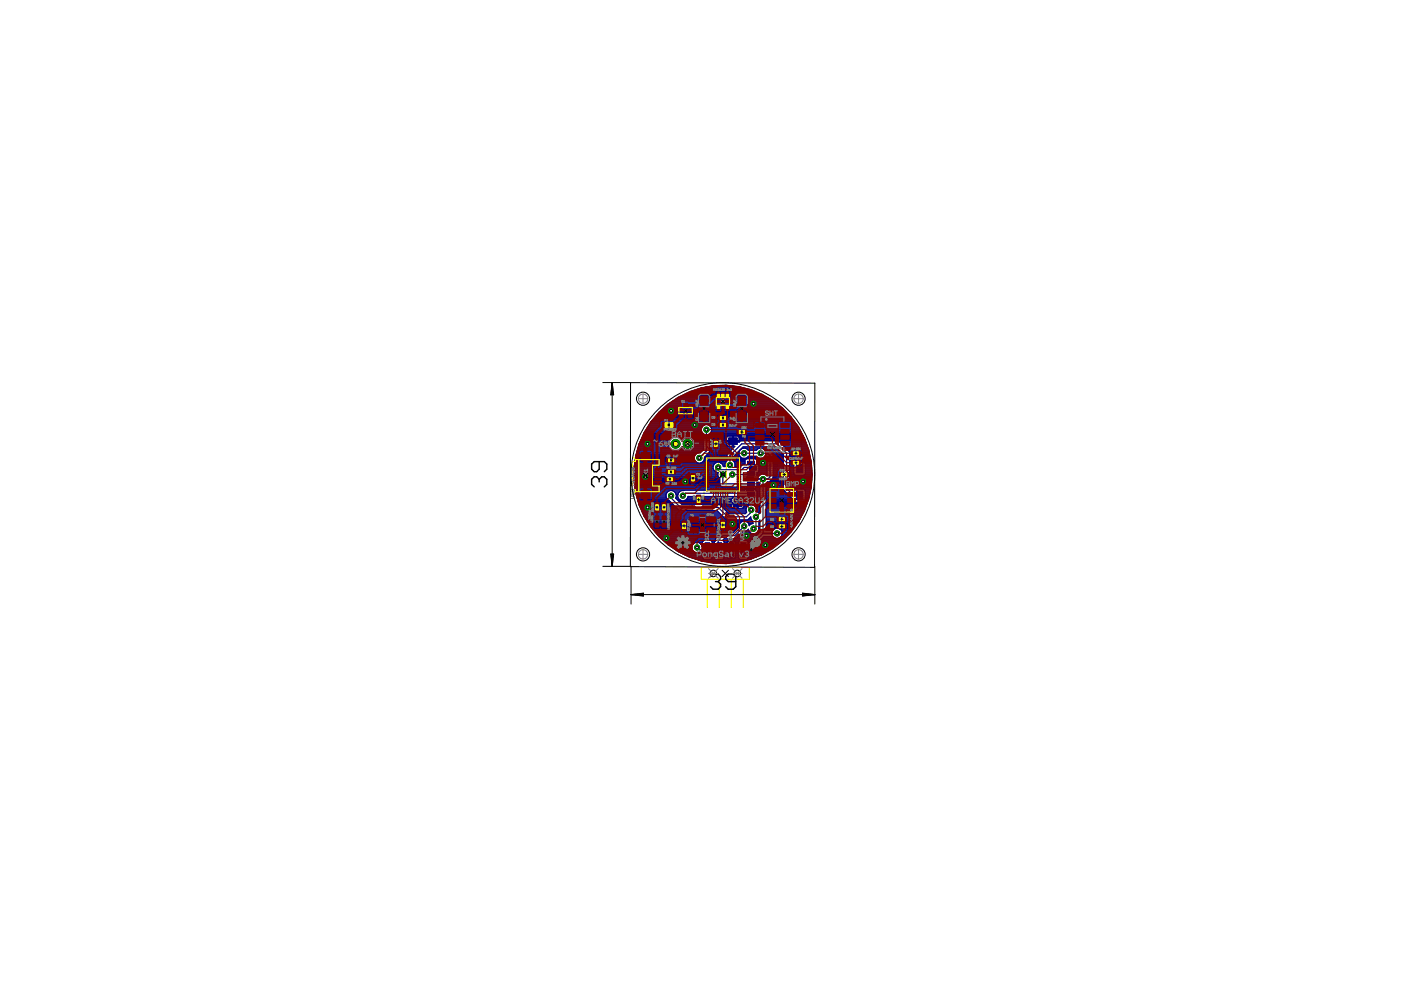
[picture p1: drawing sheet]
<svg xmlns="http://www.w3.org/2000/svg" width="297mm" height="210mm" viewBox="0 0 297 210" stroke-linecap="round" stroke-linejoin="round" font-family="sans-serif">
<path d="M169.2 106.4l1.4 1.4M170.6 106.4l-1.4 1.4M153.1 120.9l1.4 1.4M154.5 120.9l-1.4 1.4" fill="none" stroke="#000" stroke-width=".21"/>
<g fill="none" stroke="#808080" stroke-width=".21">
<path d="M154.6 94.6l.1 1.1 .2 .3a1.35 1.35 0 0 1 1.4 1.1v8.4M156.7 93.1h13.2v4.9M162.8 98.5v.5l.5-.5 .2 .1-.1 .4M163.5 99.2l-.7 .1 .1 .4h.6M164.2 98.5h.5l.1 .5h-.7zM164.7 99.2l.1 .4-.2 .1-.2-.4-.2-.1-.1 .1 .1 .4M146.9 113.2l.3-.3h.5l.3 .3v1l-.3 .3h-.5l-.3-.3M149.6 113.2l-.3-.3h-.5l-.3 .3v.2l1.1 1.1h-1.1M150.2 114.5h.5M150.2 112.9h.5M150.4 112.9v1.6M164.1 103.3h.7l-.2 .3 .2 .2h-.7"/>
<path d="M164.1 100.8l.3-.1 .2 .4-.4 .1zM164.1 102.1l.1 .5 .4-.2v-.3M164.1 103l.5 .1M164.1 102.8v.3M164.1 101.8h.5M164.6 101.5l-.3 .3M164.8 103h.1M169.9 106.4v.7h-12.1M169.9 100.7v3"/>
</g>
<path d="M149.2 96.1v11M152.3 96.1v11M153.9 96.1v11M148.7 120.3h10.2v2.5h-10.2zM150 122.8v6M152.5 122.8v6M155 122.8v6M157.6 122.8v6" fill="none" stroke="#ff0" stroke-width=".21"/>
<g fill="#000080" stroke="#000080" stroke-width=".21">
<path d="M168.8 98.5h1.4v1.8h-1.4z"/>
<path d="M168.8 104.2h1.4v1.8h-1.4z"/>
<path d="M155.4 106h1.9v1.4h-1.9z"/>
<path d="M154.4 92.8h1.9v1.4h-1.9z"/>
<path d="M158.5 97.8h1.5v.8h-1.5z"/>
<path d="M158.9 98.9h1.5v.8h-1.5z"/>
<path d="M158.5 100h1.5v.8h-1.5z"/>
<path d="M158.3 101.1h1.5v.8h-1.5z"/>
<path d="M158.5 102.2h1.5v.8h-1.5z"/>
<path d="M158.3 103.3h1.5v.8h-1.5z"/>
<path d="M158.5 104.4h1.5v.8h-1.5z"/>
<path d="M158.5 105.5h1.5v.8h-1.5z"/>
<path d="M149.5 115.1h1v3h-1z"/>
<path d="M152 115.1h1v3h-1z"/>
<path d="M154.5 115.1h1.1v3h-1.1z"/>
<path d="M157.1 115.1h1v3h-1z"/>
</g>
<g fill="none" stroke="#000080" stroke-width=".25">
<path d="M134.4 99.9h17.1M134.4 99.7h16.9M134.4 99.4h16.8M134.4 99.2h16.8M134.5 99h16.7M134.5 98.8h16.7M134.5 98.6h16.8M134.6 98.3h16.9M134.6 98.1h13.2M134.6 97.9h12.9M134.6 97.7h12.7M134.7 97.4h12.5"/>
<path d="M134.7 97.2h12.5M134.7 97h12.5M134.8 96.8h12.4M134.8 96.5h12.5M134.9 96.3h12.6M135 96.1h12.8M135 95.9h13.6M135.1 95.7h13.7M135.1 95.4h7.5M135.2 95.2h7.1M135.3 95h6.7M135.3 94.8h6.6"/>
<path d="M135.4 94.6h6.4M135.5 94.3h6.3M135.5 94.1h6.3M135.6 93.9h6.2M135.7 93.7h6.1M135.8 93.4h6.1M135.9 93.2h6.1M136 93h6.3M136.1 92.8h6.5M136.2 92.5h12.9M136.3 92.3h12.8M136.4 92.1h12.7"/>
<path d="M136.5 91.9h12.5M136.6 91.7h12.2M136.8 91.4h11.9M136.9 91.2h11.8M137.1 91h11.6M137.2 90.8h11.5M137.3 90.6h11.5M137.5 90.3h11.5M137.6 90.1h11.8M137.7 89.9h31.1M137.9 89.7h30.7M138 89.4h30.5"/>
<path d="M138.2 89.2h30.1M138.4 89h29.7M138.6 88.8h29.4M138.8 88.5h29M139 88.3h28.6M139.1 88.1h28.3M139.3 87.9h27.9M139.5 87.7h27.5M139.7 87.4h27.1M140 87.2h26.6M140.2 87h26.1M140.4 86.8h25.7"/>
<path d="M140.7 86.6h25.2M140.9 86.3h24.8M141.2 86.1h24.2M141.4 85.9h23.7M141.7 85.7h23.1M142 85.4h22.5M142.3 85.2h21.9M142.7 85h21.2M143 84.8h20.6M143.3 84.6h19.9M143.7 84.3h19.1M143.9 95.4h5.1"/>
<path d="M143.9 92.8h5.2M144.1 84.1h18.3M144.2 95.2h.9M144.2 93h.9M144.4 95h.4M144.4 93.2h.4M144.5 83.9h17.6M144.6 94.8h.1M144.6 93.4h.1M144.7 94.8l.4 .4 .5 .2v-1.2h1.5l-.2 .6M145 83.7h16.7M145.1 93l.5-.2v1.2h1.5l-.3-.8"/>
<path d="M145.1 93l-.5 .5a1.48 1.48 0 0 0-2.3-.6 1.48 1.48 0 0 0 0 2.4 1.48 1.48 0 0 0 2.3-.6l.1 .1M145.4 83.4h15.8M145.6 93.7h.3M145.6 94.8h.3M145.6 93.4h.3M145.6 95.2h.3M145.6 95h.3M145.6 94.6h.3M145.6 94.3h.3M145.6 93.9h.3M145.6 93.2h.3M145.6 93h.3"/>
<path d="M145.9 83.2h14.7M145.9 94.1h3.2M146.4 83h13.7M146.5 95.2h2.6M146.5 93h2.6M146.8 95h2.3M146.8 93.2h2.3M146.8 93.2l-.9-.4v2.6l.6-.2 .4-.4M146.9 94.8h2.2M146.9 93.4h2.2M147 93.7h2.1M147 94.6h2.1"/>
<path d="M147.1 94.3h2M147.1 93.9h2M147.1 82.8h12.4M147.4 97.7a1.09 1.09 0 0 1-.1-1.2 1.09 1.09 0 0 1 1.1-.5l.7-.7v-3.3a1.09 1.09 0 0 1-.1-1.6 1.09 1.09 0 0 1 1.6 0 1.09 1.09 0 0 1-.2 1.6v3.7l-1 1.2-.2 .8M147.4 97.7a1.09 1.09 0 0 0 1.8 0M147.8 82.5h11.1M148.5 82.3h9.5M148.7 98.1h3.1M149 97.9h5M149.2 97.7h4.9M149.3 97.4h4.8M149.4 97.2h4.7"/>
<path d="M149.4 97h4.7M149.5 82.1h7.6M149.5 96.8h4.6M149.8 96.5h4.3M149.8 91.1v4.5l-1.5 1.5M150 96.3h4.2M150.2 90.1h18.8M150.2 96.1h4.1M150.4 95.9h4.2M150.4 93.7h6.4M150.4 95.4h4.6M150.4 94.8h5.3"/>
<path d="M150.4 93.4h4.9M150.4 95.7h4.4M150.4 95.2h4.8M150.4 95h5M150.4 94.6h3.8M150.4 94.3h3.7M150.4 94.1h3.7M150.4 93.9h3.7M150.4 93.2h3.7M150.4 93h3.7M150.4 92.8h3.7M150.4 92.5h3.8"/>
<path d="M150.4 92.3h19.8M150.4 92.1h19.7M150.5 91.9h19.5M150.5 90.3h18.6M150.7 91.7h19.2M150.7 90.6h18.6M150.8 81.9h4.9M150.8 91.4h19M150.8 90.8h18.6M150.9 91.2h18.8M150.9 91h18.6M152.3 99.1l.5 .5h4.5l.5-.5h1.6l.2 .2"/>
<path d="M152.7 98.1h1.1M153 98.3h.7M153.2 98.6h.5M153.3 98.8h.4M154.1 93.7l.1 .9M154.2 92.5l-.1 .9h2.6l-.1-.9M154.2 92.5h1.1v2.1h-1.1M154.8 98.6v-2l2.5-2.5h7.5l2 2v7.5l1.5 1.5h1.2M155.3 94.6h.2M155.3 94.3h.2M155.3 94.1h.2M155.3 93.9h.2"/>
<path d="M155.3 93.2h.2M155.3 93h.2M155.3 92.8h.2M155.3 92.5h.2M155.4 97.7h2.5M155.4 97.4h2.7M155.4 97.2h7.2M155.4 97h1.7M155.5 93.4h15.2M155.5 96.8h1.4M155.6 97.9h2.3M155.7 98.1h2.2"/>
<path d="M155.8 96.5h1M155.8 98.3h2.1M155.9 98.8h1.3M155.9 98.6h1.5M156 96.3h.7M156.2 96.1h.5M156.4 95.9h.3M156.6 92.5h-1.1v2.1h.3l-1.6 1.6-.1 1.5a1.05 1.05 0 0 0-.4 1.2h-.3a1.1 1.1 0 0 0-1.2-.9 1.1 1.1 0 0 0-1 1.1 1.1 1.1 0 0 0 1.1 1.1 1.03 1.03 0 0 0 .3 1.3v1.2l.5 .6h4.8v.3h1.1v.2h-1.1v.1h-12.7a1.45 1.45 0 0 0-1.5 1 1.11 1.11 0 0 0 .9 1.3 1.11 1.11 0 0 0 1.3-.9h12v1.2l.4 .3h1.9l.3-.3v-2.3l-.3-.3M156.6 92.5h13.7M156.7 95.7h.1M156.7 96.3a1.11 1.11 0 0 0 .8 .9 1.11 1.11 0 0 0 1.1-.4h1.8a1.07 1.07 0 0 0 1.7 0l.5 .1-.1 3.9a1 1 0 0 0-1.5 0h-.5v-.6l.4-.3v-1.2l-.4-.3v-.8l-.3-.3h-1.9l-.4 .3v.8l-.5 .1M156.7 95.9v.4"/>
<path d="M156.7 92.8h13.8M156.7 93.2h13.9M156.7 93h13.9M156.8 95.5l-.1 .4M156.9 95.4h.1M157.1 95.2h.1M157.1 93.5l-.4 .2M157.3 95h7.4M157.8 96.1h5l.5 .5v4.5l-.4 .4h-3.9l2.8 .1v11.5l-4 4-.2-.5M158.4 97h2.2M158.4 95.2h2.2M158.6 96.8h1.8"/>
<path d="M160.4 97.4h2.2M160.5 98.3h2.1M160.5 98.1h2.1M160.5 97.9h2.1M160.5 97.7h2.1M160.8 98.6h1.8M160.9 99.9h1.7M160.9 99.7h1.7M160.9 99.4h1.7M160.9 99.2h1.7M160.9 99h1.7M160.9 98.8h1.7"/>
<path d="M161.9 97h.7M161.9 95.2h3.1M162.1 96.8h.4M162.9 95.4l1 1.1-.1 5M163.3 95.7h2.1M163.5 95.9h2.1M163.7 96.1h2.1M163.9 96.3h2.2M163.9 99.9h2.2M163.9 99.7h2.2M163.9 99.4h2.2M163.9 99.2h2.2"/>
<path d="M163.9 99h2.2M163.9 98.8h2.2M163.9 98.6h2.2M163.9 98.3h2.2M163.9 98.1h2.2M163.9 97.9h2.2M163.9 97.7h2.2M163.9 97.4h2.2M163.9 97.2h2.2M163.9 97h2.2M163.9 96.8h2.2M163.9 96.5h2.2"/>
<path d="M164.5 94.8l1.6 1.6 .1 7.6 1.7 1.6 .4 .1v.5l.3 .3h1.8l.4-.3v-2.2l-.4-.3M164.5 94.8h-7l-2.1 2.1v.8a1.05 1.05 0 0 1 .4 1.2h1.2l.4-.4M164.9 93.5h.2l2.3 2.5v7.3l.9 .9 .3-.5M165.2 95.4h-3.1a1.07 1.07 0 0 0-1.7 0h-1.8a1.1 1.1 0 0 0-1.8 .1M165.2 93.7h5.6M165.5 93.9h5.4M165.7 94.1h5.3M165.9 86.6a18.9 18.9 0 0 1 4.6 21.7M165.9 86.6a18.9 18.9 0 0 0-22.1-2.4 18.9 18.9 0 0 0-9 20.3M165.9 86.6h.1M165.9 94.3h5.1M166.1 94.6h5"/>
<path d="M166.4 94.8h4.8M166.6 95h4.7M166.8 95.2h4.6M167 95.4h4.4M167.3 95.7h4.2M167.4 95.9h4.2M167.4 99.9h.9M167.4 99.7h.9M167.4 99.4h.9M167.4 99.2h.9M167.4 99h.9M167.4 98.8h.9"/>
<path d="M167.4 98.6h.9M167.4 98.3h.9M167.4 98.1h1.1M167.4 97.9h4.6M167.4 97.7h4.5M167.4 97.4h4.5M167.4 97.2h4.4M167.4 97h4.4M167.4 96.8h4.3M167.4 96.5h4.3M167.4 96.3h4.2M167.4 96.1h4.2"/>
<path d="M168.3 98.3l.3-.3h1.8l.4 .3v2.2l-.4 .3h-1.8l-.3-.3zM170.6 98.1h1.4M170.8 99.9h1.3M170.8 99.7h1.3M170.8 99.4h1.3M170.8 99.2h1.3M170.8 99h1.3M170.8 98.8h1.2M170.8 98.6h1.2M170.8 98.3h1.2M134.4 101.9h18.2M134.4 101.6h18.2"/>
<path d="M134.4 101.4h18.2M134.4 101.2h18M134.4 101h17.9M134.4 100.8h17.8M134.4 100.5h17.8M134.4 100.3h17.8M134.4 100.1h17.4M134.5 102.1h18.1M134.5 102.3h18.1M134.5 102.5h18.1M134.5 102.8h18.1M134.6 103h18.1"/>
<path d="M134.6 103.2h18.4M134.6 103.4h23.3M134.7 103.7h24.3M134.7 103.9h23.2M134.7 104.1h7.2M134.8 104.3h6.7M134.8 104.5a18.9 18.9 0 0 0 13.9 14.4 18.9 18.9 0 0 0 19-6.2M134.8 104.5h6.5M134.9 104.8h6.3M134.9 105h6.3M135 105.2h6.2M135 105.4h6.2"/>
<path d="M135.1 105.6h6.3M135.2 105.9h6.3M135.2 106.1h6.7M135.3 106.3h6.8M135.4 106.5h6.9M135.4 106.8h7.1M135.5 107h7.2M135.6 107.2h7.4M135.7 107.4h7.5M135.8 107.7h7.6M135.9 107.9h7.7M136 108.1h7.8"/>
<path d="M136.1 108.3h16M136.2 108.5h16.1M136.3 108.8h16.2M136.4 109h16.3M136.5 109.2h16.5M136.6 109.4h16.6M136.7 109.6h16.7M136.8 109.9h16.8M137 110.1h16.8M137.1 110.3h22.3M137.2 110.5h20.3M137.4 110.7h19.7"/>
<path d="M137.5 111h19.3M137.7 111.2h19.1M137.8 111.4h18.9M137.9 111.6h18.8M138.1 111.9h18.5M138.3 112.1h18M138.5 112.3h17.6M138.7 112.5h17.2M138.9 112.8h16.8M139 113h14M139.2 113.2h13.5M139.4 113.4h13.1"/>
<path d="M139.6 113.6h12.7M139.8 113.9h12.3M140.1 114.1h11.7M140.3 114.3h11.4M140.6 114.5h11M140.8 114.7h8.3M141.1 115h7.8M141.3 115.2h5.8M141.6 115.4h5.3M141.8 106.1a1.1 1.1 0 0 1-.5-1.5 1.1 1.1 0 0 1 1.5-.5 1.1 1.1 0 0 1 .4 1.5l1.3 1.3h7.9l.4 .3M141.8 106.1l2.3 2.1h7.9l2.1 2.1h4.3l.8-.7 .1 .6 .3 .3v.5h-.9M141.9 115.6h4.9"/>
<path d="M142.2 115.9h4.5M142.3 105.1v.5l2 2h8l2 2h4l1-1v-.5M142.5 116.1h4.2M142.7 104.1h1.7M142.9 116.3h3.8M143 104.3h1M143.2 116.5h3.6M143.2 104.5h.6M143.3 105.6h.5M143.3 105.4h.4M143.3 104.8h.4M143.4 105.2h.3"/>
<path d="M143.4 105h.3M143.5 105.9h.5M143.5 116.8h3.4M143.7 106.1h.7M143.8 117h3.3M143.9 106.3h11.1M144.2 106.5h13.8M144.3 117.2h3.7M144.4 106.8h11.9M144.8 117.4h4.1M145.2 117.6h3.7M145.2 106.1h9.8"/>
<path d="M145.5 105.9h9.6M145.7 117.9h3.2M145.7 105.6h9.6M145.8 105.4h12.1M146.1 118.1h2.8M146.8 118.3h2.1M147.4 118.5h1.8M147.8 116.1l.5 .5h1.7l-.2-.2M148 117.2h.9v1.1M148.1 118.7h10.3M148.4 115.2l.3 .3M148.4 115.2a1.11 1.11 0 0 0-1.7 .5 1.11 1.11 0 0 0 .9 1.5"/>
<path d="M148.4 115.2h.5M148.7 115.4h.2M148.7 115.5l.2 .4M148.8 115.6h.1M148.9 115.9h.1M148.9 119h8.6M148.9 118.3l.3 .3h1.5l.3-.3M149.2 114.6l-.3 .3v1M150.2 119.2h6.4M150.7 114.6l.3 .3v3.4M150.8 118.5h.9M150.9 114.7h.7"/>
<path d="M151 117.2h.5M151 118.3h.5M151 118.1h.5M151 117.9h.5M151 117.6h.5M151 117.4h.5M151 117h.5M151 116.8h.5M151 116.5h.5M151 116.3h.5M151 116.1h.5M151 115.9h.5"/>
<path d="M151 115.6h.5M151 115.4h.5M151 115.2h.5M151 115h.5M151.5 118.3l.3 .3h1.4l.3-.3M151.9 119.4h2.7M152.5 107h2.5M152.8 107.2h2.2M152.8 107.2l1.7 1.7h3.5l.3-.3-.1-.3M152.8 107.2h.1M153 107.4h2M153.3 114.5h6.1"/>
<path d="M153.3 107.7h1.9M153.3 100.6v2h5.9M153.3 118.5h3.5M153.4 114.7h1M153.5 114.3h6.1M153.5 107.9h4.7M153.5 117.2h.7M153.5 118.3h.7M153.5 118.1h.7M153.5 117.9h.7M153.5 117.6h.7M153.5 117.4h.7"/>
<path d="M153.5 117h.7M153.5 116.8h.7M153.5 116.5h1.4M153.5 116.3h.7M153.5 116.1h.7M153.5 115.9h.7M153.5 115.6h.7M153.5 115.4h.7M153.5 115.2h.7M153.5 115h.7M153.7 110h.1M153.7 108.1h4.5"/>
<path d="M153.9 108.3h4.3M154.2 108.5h4.1M154.2 118.3l.7 .2v-3.8h-.5l-.2 .2v1.6h1.7v-1.6l-.7-.2v3.8l.7-.2M154.2 118.3v-1.6h1.7v1.6M154.4 108.8h3.8M154.9 117.2h.3M154.9 118.3h.3M154.9 118.1h.3M154.9 117.9h.3M154.9 117.6h.3M154.9 117.4h.3M154.9 117h.3"/>
<path d="M154.9 116.8h.3M154.9 116.3h.3M154.9 116.1h.3M154.9 115.9h.3M154.9 115.6h.3M154.9 115.4h.3M154.9 115.2h.3M154.9 115h.3M154.9 114.7h.3M155 107.4v-.6h2.7v.6M155.1 105.8l.2-.2h1v2.2l-1-.1-.3-.3M155.1 105.8l-.1 .8"/>
<path d="M155.2 116.5h1.3M155.7 114.7h1M155.9 118.3h.6M155.9 117.2h.6M155.9 118.1h.6M155.9 117.9h.6M155.9 117.6h.6M155.9 117.4h.6M155.9 117h.6M155.9 116.8h.6M155.9 116.3h.6M155.9 116.1h.6"/>
<path d="M155.9 115.9h.6M155.9 115.6h.6M155.9 115.4h.6M155.9 115.2h.6M155.9 115h.6M156.2 114.1h3.6M156.3 107.7h.2M156.3 107.4h.2M156.3 107.2h.2M156.3 107h.2M156.3 106.3h.2M156.3 106.1h.2"/>
<path d="M156.3 105.9h.2M156.3 105.6h.2M156.4 113.9h3.7M156.5 106.8h1.7M156.5 118.3l.4 .3h1.4l.3-.3M156.7 113.6h3.6M156.8 111l-.1 .7-1.2 1.2h-2.4l-1.4 1.3-.2 .7v3.4M156.8 111a1.09 1.09 0 0 1 1.9 0M156.9 114.6l-.4 .3v3.4M156.9 113.4h3.6M157.1 113.2h3.6M157.3 113h1.8"/>
<path d="M157.5 105.6h.4M157.5 112.8h1.4M157.6 107.7h.7M157.7 105.8l-.3-.2h-.9v2.2l1.1-.1M157.7 105.8v.8M157.7 105.9h.2M157.7 107.4l-.1 .3M157.7 107.4h.7M157.7 107.2h.9M157.7 107h3.4M157.7 106.3h.2M157.7 106.1h.2"/>
<path d="M157.8 111.6l-2 2h-2.5l-1 1v1.8l.2 .2M158.1 110.5h1.5M158.2 107.9a1.11 1.11 0 0 1 1.1-.9 1.11 1.11 0 0 1 1.1 .9M158.2 107.9v.4M158.3 112.5h.5M158.4 118.5h.8M158.5 110.7h1.1M158.5 114.7h.7M158.6 112.3h.1M158.6 117.2h3.6M158.6 117.2v1.1M158.6 118.3h1.2"/>
<path d="M158.6 118.1h1.7M158.6 117.9h2.3M158.6 117.6h2.8M158.6 117.4h3.3M158.6 115.2h.1M158.6 115h.3M158.7 111l.2 .5 .7-.5M158.7 112.3l-.7 .4h-.4l-1.5 1.5h-2.6l-.3 .4 .3 .3v3.4M158.7 112.3a1.1 1.1 0 0 0 1.1 .9 1.1 1.1 0 0 0 1-.9M158.7 110.1h.6M158.8 111.2h.3M158.8 117h3.8"/>
<path d="M158.9 111.4h.1M158.9 109.9h.3M159 116.8h4M159.1 103.7h2M159.2 109.6h.1M159.2 104.8l-.2-.2h-13.7l-.5 .5M159.2 100.4l-.2 .2h-3.7M159.3 116.5h4.1M159.5 116.3h4.3M159.7 116.1h4.4M159.9 107.2h1.2M159.9 115.9h4.5"/>
<path d="M160.1 115.6h4.6M160.1 107.4h1M160.3 107.7h.8M160.3 106.8h.8M160.3 109.6v2l-.5 .5M160.3 103.4h.8M160.4 107.9v.4M160.4 108.3h.7M160.4 108.1h.7M160.4 107.9h.7M160.4 115.4h4.5M160.4 113h.6"/>
<path d="M160.4 104.1h.7M160.5 106.5h.6M160.5 103.2l-.3 .4h-1.1v.2l2 .1M160.5 103.2v-.9h.4l.2 .2v6.4l-.8-.4 .1-.2M160.5 106.3h.6M160.5 106.1h.6M160.5 105.9h.6M160.5 105.6h.6M160.5 105.4h.6M160.5 105.2h.6M160.5 105h.6M160.5 104.8h.6"/>
<path d="M160.5 104.5h.6M160.5 104.3h.6M160.5 103.2h.6M160.5 103h.6M160.5 102.8h.6M160.5 102.5h.6M160.5 102.3h.5M160.5 100.8h.6M160.5 100.5h1M160.5 100.3h2.1M160.6 108.5h.5M160.6 115.2h4.6"/>
<path d="M160.6 112.8h.5M160.7 100.1h1.9M160.8 112.5h.3M160.8 115h4.7M160.8 112.3h.3M160.8 112.1h.3M160.9 111.9h.2M160.9 111h.2M160.9 110.5h.2M160.9 111.6h.2M160.9 111.4h.2M160.9 111.2h.2"/>
<path d="M160.9 110.7h.2M161 108.8h.1M161 114.7h4.8M161.1 110.3h.1M161.1 110.3v2.5l-2.5 2.5v-.4l-.3-.3M161.1 110.3l-.2 .2-.1 1.8M161.2 114.5h4.8M161.5 114.3h4.7M161.7 114.1h2.6M161.9 113.9h2.1M162.1 100.5h.5M162.4 103.9h3.8"/>
<path d="M162.4 111h6.6M162.4 110.5h7M162.4 103.7h3.7M162.4 106.5h8.8M162.4 112.3h1.6M162.4 112.1h1.9M162.4 111.9h6M162.4 111.6h6.2M162.4 111.4h6.3M162.4 111.2h6.5M162.4 110.7h6.8M162.4 110.3h7.1"/>
<path d="M162.4 110.1h7.2M162.4 109.9h7.3M162.4 109.6h7.4M162.4 109.4h7.5M162.4 109.2h7.7M162.4 109h7.8M162.4 108.8h7.9M162.4 108.5h8M162.4 108.3h8.1M162.4 108.1h8.2M162.4 107.9h8.3M162.4 107.7h8.4"/>
<path d="M162.4 107.4h8.5M162.4 107.2h8.5M162.4 107h8.6M162.4 106.8h8.7M162.4 106.3h6M162.4 106.1h5.9M162.4 105.9h5.9M162.4 105.6h5.5M162.4 105.4h5.3M162.4 105.2h5M162.4 105h4.8M162.4 104.8h4.6"/>
<path d="M162.4 104.5h4.4M162.4 104.3h4.2M162.4 104.1h3.9M162.4 103.4h3.7M162.4 103.2h3.7M162.4 103h3.7M162.4 102.8h3.7M162.4 102.5h3.7M162.5 100.8h.1M162.6 102.3h3.5M163.2 102.1h2.9M163.4 101.9h2.7"/>
<path d="M163.6 101.7l-.4 .3-.5 .2-.3 .3v9.9h1.5a1.1 1.1 0 0 1 1.6-.1 1.1 1.1 0 0 1 0 1.6 1.1 1.1 0 0 1-1.6-.1h-1.9l-3.4 3.4M163.6 101.6h2.5M163.8 101.5l-.2 .2M163.9 101.4h2.2M163.9 101.2h2.2M163.9 101h2.2M163.9 100.8h2.2M163.9 100.5h2.2M163.9 100.3h2.2M163.9 100.1h2.2M165.2 114.1h1.3M165.2 112.1h3"/>
<path d="M165.5 113.9h1.2M165.5 112.3h2.6M165.7 113.6h1.2M165.7 112.5h2.2M165.8 113.4h1.3M165.8 112.8h1.9M165.8 113.2h1.5M165.8 113h1.7M167.4 103.2h4.6M167.4 103h4.6M167.4 102.8h4.6M167.4 102.5h4.6"/>
<path d="M167.4 102.3h4.7M167.4 102.1h4.7M167.4 101.9h4.7M167.4 101.6h4.7M167.4 101.4h4.7M167.4 101.2h4.7M167.4 101h4.7M167.4 100.8h1.2M167.4 100.5h.9M167.4 100.3h.9M167.4 100.1h.9M167.5 103.4h4.5"/>
<path d="M167.7 103.7h4.2M168 103.9h.4M168.2 104.1h.1M170.5 100.8h1.7M170.5 108.3l-1.2 2.3-1.6 2.1M170.6 106.3h.7M170.7 103.9h1.2M170.7 100.5h1.5M170.8 106.1h.5M170.8 105.9h.6M170.8 105.6h.7M170.8 105.4h.7"/>
<path d="M170.8 105.2h.8M170.8 105h.8M170.8 104.8h.9M170.8 104.5h.9M170.8 104.3h1M170.8 104.1h1M170.8 100.3h1.3M170.8 100.1h1.3"/>
</g>
<path d="M161.8 113.1h3" fill="none" stroke="#000080" stroke-width=".32"/>
<circle cx="145.8" cy="94.1" r=".93" fill="#008000" stroke="#008000" stroke-width=".21"/>
<circle cx="145.8" cy="94.1" r=".51" fill="#fff" stroke="#000" stroke-width=".21"/>
<circle cx="143.3" cy="94.1" r=".93" fill="#008000" stroke="#008000" stroke-width=".21"/>
<circle cx="143.3" cy="94.1" r=".51" fill="#fff" stroke="#000" stroke-width=".21"/>
<circle cx="141.3" cy="114.1" r=".55" fill="#008000" stroke="#008000" stroke-width=".21"/>
<circle cx="141.3" cy="114.1" r=".3" fill="#fff" stroke="#000" stroke-width=".21"/>
<circle cx="137.3" cy="94.1" r=".55" fill="#008000" stroke="#008000" stroke-width=".21"/>
<circle cx="137.3" cy="94.1" r=".3" fill="#fff" stroke="#000" stroke-width=".21"/>
<circle cx="155.3" cy="111.1" r=".55" fill="#008000" stroke="#008000" stroke-width=".21"/>
<circle cx="155.3" cy="111.1" r=".3" fill="#fff" stroke="#000" stroke-width=".21"/>
<circle cx="159.8" cy="85.6" r=".55" fill="#008000" stroke="#008000" stroke-width=".21"/>
<circle cx="159.8" cy="85.6" r=".3" fill="#fff" stroke="#000" stroke-width=".21"/>
<circle cx="147.3" cy="90.1" r=".55" fill="#008000" stroke="#008000" stroke-width=".21"/>
<circle cx="147.3" cy="90.1" r=".3" fill="#fff" stroke="#000" stroke-width=".21"/>
<circle cx="170.3" cy="102.1" r=".55" fill="#008000" stroke="#008000" stroke-width=".21"/>
<circle cx="170.3" cy="102.1" r=".3" fill="#fff" stroke="#000" stroke-width=".21"/>
<circle cx="142.3" cy="87.1" r=".55" fill="#008000" stroke="#008000" stroke-width=".21"/>
<circle cx="142.3" cy="87.1" r=".3" fill="#fff" stroke="#000" stroke-width=".21"/>
<circle cx="137.3" cy="107.6" r=".55" fill="#008000" stroke="#008000" stroke-width=".21"/>
<circle cx="137.3" cy="107.6" r=".3" fill="#fff" stroke="#000" stroke-width=".21"/>
<circle cx="162.3" cy="115.6" r=".55" fill="#008000" stroke="#008000" stroke-width=".21"/>
<circle cx="162.3" cy="115.6" r=".3" fill="#fff" stroke="#000" stroke-width=".21"/>
<circle cx="145.3" cy="102.1" r=".55" fill="#008000" stroke="#008000" stroke-width=".21"/>
<circle cx="145.3" cy="102.1" r=".3" fill="#fff" stroke="#000" stroke-width=".21"/>
<circle cx="164" cy="102.8" r=".55" fill="#008000" stroke="#008000" stroke-width=".21"/>
<circle cx="164" cy="102.8" r=".3" fill="#fff" stroke="#000" stroke-width=".21"/>
<circle cx="158.3" cy="113.6" r=".55" fill="#008000" stroke="#008000" stroke-width=".21"/>
<circle cx="158.3" cy="113.6" r=".3" fill="#fff" stroke="#000" stroke-width=".21"/>
<circle cx="161.8" cy="98.1" r=".55" fill="#008000" stroke="#008000" stroke-width=".21"/>
<circle cx="161.8" cy="98.1" r=".3" fill="#fff" stroke="#000" stroke-width=".21"/>
<circle cx="136.8" cy="101.1" r=".55" fill="#008000" stroke="#008000" stroke-width=".21"/>
<circle cx="136.8" cy="101.1" r=".3" fill="#fff" stroke="#000" stroke-width=".21"/>
<circle cx="144.8" cy="105.1" r=".55" fill="#008000" stroke="#008000" stroke-width=".21"/>
<circle cx="144.8" cy="105.1" r=".3" fill="#fff" stroke="#000" stroke-width=".21"/>
<circle cx="155.3" cy="100.6" r=".55" fill="#008000" stroke="#008000" stroke-width=".21"/>
<circle cx="155.3" cy="100.6" r=".3" fill="#fff" stroke="#000" stroke-width=".21"/>
<circle cx="153.3" cy="100.6" r=".55" fill="#008000" stroke="#008000" stroke-width=".21"/>
<circle cx="153.3" cy="100.6" r=".3" fill="#fff" stroke="#000" stroke-width=".21"/>
<circle cx="157.8" cy="111.6" r=".55" fill="#008000" stroke="#008000" stroke-width=".21"/>
<circle cx="157.8" cy="111.6" r=".3" fill="#fff" stroke="#000" stroke-width=".21"/>
<circle cx="147.8" cy="116.1" r=".55" fill="#008000" stroke="#008000" stroke-width=".21"/>
<circle cx="147.8" cy="116.1" r=".3" fill="#fff" stroke="#000" stroke-width=".21"/>
<circle cx="160.3" cy="109.6" r=".55" fill="#008000" stroke="#008000" stroke-width=".21"/>
<circle cx="160.3" cy="109.6" r=".3" fill="#fff" stroke="#000" stroke-width=".21"/>
<circle cx="159.8" cy="112.1" r=".55" fill="#008000" stroke="#008000" stroke-width=".21"/>
<circle cx="159.8" cy="112.1" r=".3" fill="#fff" stroke="#000" stroke-width=".21"/>
<circle cx="161.8" cy="101.6" r=".55" fill="#008000" stroke="#008000" stroke-width=".21"/>
<circle cx="161.8" cy="101.6" r=".3" fill="#fff" stroke="#000" stroke-width=".21"/>
<circle cx="157.8" cy="96.1" r=".55" fill="#008000" stroke="#008000" stroke-width=".21"/>
<circle cx="157.8" cy="96.1" r=".3" fill="#fff" stroke="#000" stroke-width=".21"/>
<circle cx="148.3" cy="97.1" r=".55" fill="#008000" stroke="#008000" stroke-width=".21"/>
<circle cx="148.3" cy="97.1" r=".3" fill="#fff" stroke="#000" stroke-width=".21"/>
<circle cx="149.8" cy="91.1" r=".55" fill="#008000" stroke="#008000" stroke-width=".21"/>
<circle cx="149.8" cy="91.1" r=".3" fill="#fff" stroke="#000" stroke-width=".21"/>
<circle cx="161.3" cy="96.1" r=".55" fill="#008000" stroke="#008000" stroke-width=".21"/>
<circle cx="161.3" cy="96.1" r=".3" fill="#fff" stroke="#000" stroke-width=".21"/>
<circle cx="164.8" cy="113.1" r=".55" fill="#008000" stroke="#008000" stroke-width=".21"/>
<circle cx="164.8" cy="113.1" r=".3" fill="#fff" stroke="#000" stroke-width=".21"/>
<circle cx="152.3" cy="99.1" r=".55" fill="#008000" stroke="#008000" stroke-width=".21"/>
<circle cx="152.3" cy="99.1" r=".3" fill="#fff" stroke="#000" stroke-width=".21"/>
<circle cx="142.3" cy="105.1" r=".55" fill="#008000" stroke="#008000" stroke-width=".21"/>
<circle cx="142.3" cy="105.1" r=".3" fill="#fff" stroke="#000" stroke-width=".21"/>
<circle cx="159.3" cy="108.1" r=".55" fill="#008000" stroke="#008000" stroke-width=".21"/>
<circle cx="159.3" cy="108.1" r=".3" fill="#fff" stroke="#000" stroke-width=".21"/>
<circle cx="154.8" cy="98.6" r=".55" fill="#008000" stroke="#008000" stroke-width=".21"/>
<circle cx="154.8" cy="98.6" r=".3" fill="#fff" stroke="#000" stroke-width=".21"/>
<g fill="#800000" stroke="#800000" stroke-width=".21">
<path d="M149.5 98h.8v.3h-.8z"/>
<path d="M149.5 98.4h.8v.3h-.8z"/>
<path d="M149.5 99h.8v.3h-.8z"/>
<path d="M149.5 99.4h.8v.3h-.8z"/>
<path d="M149.5 99.9h.8v.3h-.8z"/>
<path d="M149.5 100.5h.8v.3h-.8z"/>
<path d="M149.5 100.9h.8v.3h-.8z"/>
<path d="M149.5 101.5h.8v.2h-.8z"/>
<path d="M149.5 101.9h.8v.3h-.8z"/>
<path d="M149.5 102.4h.8v.3h-.8z"/>
<path d="M149.5 103h.8v.3h-.8z"/>
<path d="M150.6 103.6h.3v.8h-.3z"/>
<path d="M151.1 103.6h.3v.8h-.3z"/>
<path d="M151.6 103.6h.3v.8h-.3z"/>
<path d="M152.1 103.6h.3v.8h-.3z"/>
<path d="M152.6 103.6h.3v.8h-.3z"/>
<path d="M153.1 103.6h.3v.8h-.3z"/>
<path d="M153.6 103.6h.3v.8h-.3z"/>
<path d="M154.1 103.6h.3v.8h-.3z"/>
<path d="M154.6 103.6h.3v.8h-.3z"/>
<path d="M155.1 103.6h.3v.8h-.3z"/>
<path d="M155.6 103.6h.3v.8h-.3z"/>
<path d="M156.3 103h.8v.3h-.8z"/>
<path d="M156.3 102.4h.8v.3h-.8z"/>
<path d="M156.3 101.9h.8v.3h-.8z"/>
<path d="M156.3 101.5h.8v.2h-.8z"/>
<path d="M156.3 100.9h.8v.3h-.8z"/>
<path d="M156.3 100.5h.8v.3h-.8z"/>
<path d="M156.3 99.9h.8v.3h-.8z"/>
<path d="M156.3 99.4h.8v.3h-.8z"/>
<path d="M156.3 99h.8v.3h-.8z"/>
<path d="M156.3 98.4h.8v.3h-.8z"/>
<path d="M156.3 98h.8v.3h-.8z"/>
<path d="M155.6 96.8h.3v.8h-.3z"/>
<path d="M155.1 96.8h.3v.8h-.3z"/>
<path d="M154.6 96.8h.3v.8h-.3z"/>
<path d="M154.1 96.8h.3v.8h-.3z"/>
<path d="M153.6 96.8h.3v.8h-.3z"/>
<path d="M153.1 96.8h.3v.8h-.3z"/>
<path d="M152.6 96.8h.3v.8h-.3z"/>
<path d="M152.1 96.8h.3v.8h-.3z"/>
<path d="M151.6 96.8h.3v.8h-.3z"/>
<path d="M151.1 96.8h.3v.8h-.3z"/>
<path d="M150.6 96.8h.3v.8h-.3z"/>
<path d="M146.1 111.9h1.9v1.1h-1.9z"/>
<path d="M149.8 109.6h1.9v1.1h-1.9z"/>
<path d="M146.1 109.6h1.9v1.1h-1.9z"/>
<path d="M149.8 111.9h1.9v1.1h-1.9z"/>
<path d="M152.8 111.6h.9v.7h-.9z"/>
<path d="M152.8 110.3h.9v.7h-.9z"/>
<path d="M144.6 111.8h.9v.7h-.9z"/>
<path d="M144.6 110.5h.9v.7h-.9z"/>
<path d="M138.8 99.4h1.4v.3h-1.4z"/>
<path d="M138.8 102h1.4v.3h-1.4z"/>
<path d="M138.8 100h1.4v.4h-1.4z"/>
<path d="M138.8 100.7h1.4v.3h-1.4z"/>
<path d="M138.8 101.3h1.4v.4h-1.4z"/>
<path d="M135.9 95.9h1.9v1.8h-1.9z"/>
<path d="M135.9 103.9h1.9v1.8h-1.9z"/>
<path d="M141.2 99.6h.8v.9h-.8z"/>
<path d="M142.6 99.6h.7v.9h-.7z"/>
<path d="M141 101.2h.7v.8h-.7z"/>
<path d="M142.3 101.2h.7v.8h-.7z"/>
<path d="M146.5 100.4h.9v.7h-.9z"/>
<path d="M146.5 101.7h.9v.7h-.9z"/>
<path d="M147.7 105h.9v.7h-.9z"/>
<path d="M147.7 106.3h.9v.7h-.9z"/>
<path d="M151.3 93.1h.9v.7h-.9z"/>
<path d="M151.3 94.4h.9v.7h-.9z"/>
<path d="M141.3 97.2h.7v.8h-.7z"/>
<path d="M142.6 97.2h.7v.8h-.7z"/>
<path d="M153.9 83.2h.6v1.2h-.6z"/>
<path d="M153 83.2h.5v1.2h-.5z"/>
<path d="M152.1 83.2h.5v1.2h-.5z"/>
<path d="M152.1 85.8h.5v1.2h-.5z"/>
<path d="M153.9 85.8h.6v1.2h-.6z"/>
<path d="M148.5 87.3h1.6v1.9h-1.6z"/>
<path d="M148.5 84h1.6v1.9h-1.6z"/>
<path d="M145 85.5h.8v.9h-.8z"/>
<path d="M145.9 87.6h.8v.9h-.8z"/>
<path d="M144 87.6h.8v.9h-.8z"/>
<path d="M140.4 89.6h1.1v1h-1.1z"/>
<path d="M142.1 89.6h1.1v1h-1.1z"/>
<path d="M156.5 87.3h1.6v1.9h-1.6z"/>
<path d="M156.5 84h1.6v1.9h-1.6z"/>
<path d="M153.6 88.2h.7v.8h-.7z"/>
<path d="M152.3 88.2h.7v.8h-.7z"/>
<path d="M153.6 89.7h.7v.9h-.7z"/>
<path d="M152.3 89.7h.7v.9h-.7z"/>
<path d="M140.3 107.9h.9v.7h-.9z"/>
<path d="M140.3 106.6h.9v.7h-.9z"/>
<path d="M138.9 107.9h.8v.7h-.8z"/>
<path d="M138.9 106.6h.8v.7h-.8z"/>
<path d="M138.9 109.4h.8v.8h-.8z"/>
<path d="M138.9 110.9h.8v.8h-.8z"/>
<path d="M140.4 109.4h.8v.8h-.8z"/>
<path d="M140.4 110.9h.8v.8h-.8z"/>
<path d="M160.2 89.8h1.8v.8h-1.8z"/>
<path d="M160.2 91.1h1.8v.8h-1.8z"/>
<path d="M160.2 92.3h1.8v.8h-1.8z"/>
<path d="M160.2 93.6h1.8v.8h-1.8z"/>
<path d="M165.5 93.6h1.8v.8h-1.8z"/>
<path d="M165.5 92.3h1.8v.8h-1.8z"/>
<path d="M165.5 91.1h1.8v.8h-1.8z"/>
<path d="M165.5 89.8h1.8v.8h-1.8z"/>
<path d="M167.7 97.7h.8v.9h-.8z"/>
<path d="M169.1 97.7h.7v.9h-.7z"/>
<path d="M157.6 91.2h.7v.9h-.7z"/>
<path d="M156.3 91.2h.7v.9h-.7z"/>
<path d="M169.1 95.7h.7v.8h-.7z"/>
<path d="M167.7 95.7h.8v.8h-.8z"/>
<path d="M165.4 106.5h.8v2.5h-.8z"/>
<path d="M165.4 103.2h.8v1.7h-.8z"/>
<path d="M162.9 107h1.6v.8h-1.6z"/>
<path d="M162.9 105.7h1.6v.8h-1.6z"/>
<path d="M162.9 104.4h1.6v.8h-1.6z"/>
<path d="M167 104.4h1.7v.8h-1.7z"/>
<path d="M167 105.7h1.7v.8h-1.7z"/>
<path d="M167 107h1.7v.8h-1.7z"/>
<path d="M164.8 111.1h.7v.9h-.7z"/>
<path d="M166.1 111.1h.7v.9h-.7z"/>
<path d="M164.8 109.6h.7v.9h-.7z"/>
<path d="M166.1 109.6h.7v.9h-.7z"/>
<path d="M165.2 100.2h.8v.8h-.8z"/>
<path d="M166.6 100.2h.7v.8h-.7z"/>
</g>
<g fill="none" stroke="#800000" stroke-width=".25">
<path d="M134.4 99.9h3.9M134.4 99.7h3.9M134.4 99.4h3.9M134.4 99.2h3.9M134.5 99h4M134.5 98.8h4M134.5 98.6h4M134.6 98.3h3.9M134.6 98.1h.9M134.6 97.9h.8M134.6 97.7h.8M134.7 97.4h.7"/>
<path d="M134.7 97.2h.7M134.7 97h.7M134.8 96.8h.6M134.8 96.5h.6M134.9 96.3h.5M135 96.1h.4M135 95.9h.4M135.1 95.7h.4M135.1 95.4h.6M135.2 95.2h3.3M135.3 95h3.2M135.3 94.8h3.2"/>
<path d="M135.4 95.7l.3-.3h2.3l.4 .3v2.3l-.4 .3h-2.3l-.3-.3zM135.4 94.6h3.1M135.5 94.3h3M135.5 94.1h3M135.6 93.9h2.9M135.7 93.7h2.8M135.8 93.4h2.7M135.9 93.2h2.6M136 93h2.5M136.1 92.8h2.4M136.2 92.5h2.3M136.3 92.3h2.2"/>
<path d="M136.4 92.1h2.1M136.5 91.9h2M136.6 91.7h2M136.8 91.4h2M136.9 91.2h2.1M137.1 91h2.1M137.2 90.8h2.2M137.3 90.6h2.4M137.5 90.3h2.4M137.6 90.1h2.3M137.7 89.9h2.2M137.9 89.7h2"/>
<path d="M138 89.4h1.9M138.1 95.4h.4M138.2 89.2h1.9M138.2 98.1h.3M138.3 95.7h.2M138.4 96.8h.1M138.4 97.4h.1M138.4 97.9h.1M138.4 97.7h.1M138.4 97.2h.1M138.4 97h.1M138.4 96.5h.1"/>
<path d="M138.4 96.3h.1M138.4 96.1h.1M138.4 95.9h.1M138.4 89h4.2M138.5 91.9v6.9M138.5 98.8v.1l-.2 .2v2.8M138.6 91.6l-.1 .3M138.6 88.8h4.2M138.8 88.5h4.2M139 88.3h4.3M139.1 88.1h4.4M139.3 87.9h4.2"/>
<path d="M139.5 87.7h4M139.5 99.5l.5-.4h4.3l.5-.5h6v2.5h-.9M139.7 87.4h3.8M139.9 90.3l-1.3 1.3M140 87.2h3.7M140.1 95.4h2.5M140.1 96.8h.8M140.1 97.4h.7M140.1 98.3h.7M140.1 98.1h.7M140.1 97.9h.7M140.1 97.7h.7"/>
<path d="M140.1 97.2h.7M140.1 97h.7M140.1 96.5h7.2M140.1 96.3h7.4M140.1 96.1h7.7M140.1 95.9h8.5M140.1 95.7h8.7M140.1 95.2h2.2M140.1 95h1.9M140.1 93h2.2M140.1 92.8h2.5M140.1 92.5h13.2"/>
<path d="M140.2 87h8.1M140.3 92.3h13M140.4 86.8h4.2M140.5 92.1h8.9M140.7 91.9h8.3M140.7 86.6h3.7M140.9 91.7h7.9M140.9 86.3h3.5M141.1 91.4h7.6M141.2 86.1h3.2M141.4 91.2h7.3M141.4 85.9h3"/>
<path d="M141.6 97.6v1.4l.2 .1M141.7 85.7h2.7M142 85.4h2.4M142.3 85.2h2.2M142.4 96.8h4.8M142.7 85h2M142.9 96.8v.8h.8l-.1-.6M142.9 97.4h.1M142.9 98.3h.1M142.9 98.1h.1M142.9 97.9h.1M142.9 97.7h.1"/>
<path d="M142.9 97.2h.1M142.9 97h.1M143 96.8v1.6M143 84.8h4.4M143.3 96.8l.3 .2M143.3 84.6h4.4M143.5 88.1v-.7l.3-.3h1.2l.4 .3v1.3l-1.6 1.5v.6l-.4 .3h-2l-1.3 1.4v.8l1.9-.1M143.5 88.1l-1 1h-2.3l-.3 .3v.9M143.6 98.3h.5M143.6 91h5.1M143.6 97h3.6M143.7 98.1v-.5h-.8v.8"/>
<path d="M143.7 98.1l-.4 .3M143.7 97.4h3.5M143.7 98.1h.7M143.7 97.9h3.8M143.7 97.7h3.6M143.7 97.2h3.5M143.7 84.3h4.3M143.8 90.6h5M143.8 90.8h4.9M143.8 90.3h5.2M143.9 95.4h7M143.9 90.1h5.5"/>
<path d="M143.9 92.8h7.3M144.1 84.1h3.9M144.1 89.9h7.8M144.2 95.2h.9M144.2 93h.9M144.3 89.7h7.6M144.4 93.2h.4M144.4 95h.4M144.5 89.4h3.7M144.5 83.9h3.5M144.6 94.8h.1M144.6 93.4h.1"/>
<path d="M144.7 94.8l-.1-.1a1.46 1.46 0 0 1-2.6 .2h-1.9v3.5h.8l-.1-.1v-1.4l.3-.3h1.1l.3 .2M144.7 94.8l.4 .4 .5 .2v-1.2h1.5l-.2 .6M144.7 89.2h3.4M145 83.7h3.1M145.1 93l.5-.2v1.2h1.5l-.3-.8M145.1 93l-.5 .5a1.46 1.46 0 0 0-2.6-.2M145.1 89h.5M145.2 87.2h.4M145.3 88.8h.1M145.4 88.5h.1M145.4 88.3h.1M145.4 88.1h.1"/>
<path d="M145.4 87.9h.1M145.4 87.7h.1M145.4 87.4h.1M145.4 87.4l.3-.3h1.2l.3 .3v1.3l-.3 .3h-1.2l-.3-.3zM145.4 83.4h5.3M145.6 93.2h.3M145.6 95.2h.3M145.6 95h.3M145.6 94.8h.3M145.6 94.6h.3M145.6 94.3h.3M145.6 93.9h.3"/>
<path d="M145.6 93.7h.3M145.6 93.4h.3M145.6 93h.3M145.9 83.2h5.6M145.9 94.1h5M146 85h1.2M146.4 83h5.1M146.5 95.2h4.3M146.5 93h4.5M146.8 93.2h4.1M146.8 95h4M146.8 93.2l-.9-.4v2.6l.6-.2 .4-.4"/>
<path d="M146.9 94.8h3.9M146.9 93.4h6.4M147 89h1.1M147 94.6h3.8M147 93.7h3.9M147.1 87.2h1M147.1 94.3h3.7M147.1 93.9h3.9M147.1 82.8h4.5M147.2 88.8h.9M147.2 88.5h.9M147.2 88.3h2"/>
<path d="M147.2 88.1h.9M147.2 87.9h.9M147.2 87.7h.9M147.2 87.4h.9M147.4 97.7l.2 .2h-2.9l-.7 .5h-1.7h.2M147.7 86.8h3.8M147.8 82.5h3.8M148 84.3l-.9 .8-2.4-.1-.3 .3v1.3l.3 .4h1.3l.1-.2h1.5l.6-.4h2.1l.3-.3v-.3l.3-.1M148 86.6h3.5M148.1 87.2v.9h2.4v-.9M148.2 89.4l-.1-1h2.4l-.1 1M148.3 87l.9-.1v2.7h-.8l-.2-.2"/>
<path d="M148.3 87l-.2 .2M148.3 97.1l1-1h1l.5 .5v.6M148.5 82.3h3.2M148.7 95.7h.1M148.7 95.7l-.3 .3a1.09 1.09 0 0 0-1.1 .5 1.09 1.09 0 0 0 .1 1.2M149.1 95.4l-.4 .3M149.2 89.4h.2M149.2 87.2h.2M149.2 89.2h.2M149.2 89h.2M149.2 88.8h.2M149.2 88.5h.2"/>
<path d="M149.2 88.1h.2M149.2 87.9h.2M149.2 87.7h.2M149.2 87.4h.2M149.2 87h.2M149.4 88.3h2.5M149.5 82.1h2.3M149.8 91.1h6.3l.5 .5M149.9 99.6h-4.1l-2 2h-1.1M149.9 99.1h-4.6l-1 .9h-1.4M149.9 93.5l-.1 .1v1l1.5 1.5v1.1M150.2 92.1h3.1"/>
<path d="M150.2 90.1h2.4M150.3 87l-.9-.1v2.7h.7l.3-.2M150.3 87l.2 .2M150.3 87h1.2M150.4 89.4h1.6M150.4 95.4l.7 .6v-.4M150.4 86.3h1.1M150.5 87.2h1M150.5 89.2h1.4M150.5 89h1.4M150.5 88.8h1.4M150.5 88.5h1.4"/>
<path d="M150.5 88.1h1.4M150.5 87.9h1.5M150.5 87.7h2.8M150.5 87.4h1.2M150.5 83.7h.1M150.5 83.7l-.2-.2h-2l-.3 .3v.5M150.5 91.9h2.8M150.5 90.3h1.4M150.6 86.1h.9M150.6 85.9h.9M150.8 95.7h.3M150.8 81.9h4.9"/>
<path d="M150.9 85.7h.6M150.9 93.9l.1 .1-.2 .2v1.1l.3 .3M151 93l-.1 .4h1.7v-.4M151 95.9h.1M151.1 95.6h.1M151.1 85.4h.6M151.2 92.8l.5-.1v.8h-.8v.4M151.2 92.8l-.2 .2M151.3 85.2h4.5M151.5 83v.3a.95 .95 0 0 0-1 .4M151.5 87.2v-1.6l.3-.3h1l.3 .3v1.6M151.5 87.2l.3 .3h1l.3-.3"/>
<path d="M151.5 83l.1-.1a.72 .72 0 0 1 .5-.9h2.3a.88 .88 0 0 1 .6 1M151.6 85h4.3M151.7 93.2h.1M151.7 93h.1M151.7 92.8h.1M151.8 94.7v2.5M151.9 88.1l.2-.3h.5v2.3h-.7v.3h-1.2a1.1 1.1 0 0 0-1.7-.1 1.1 1.1 0 0 0 0 1.6 1.1 1.1 0 0 0 1.7-.1h2.6v2.1M151.9 88.6h.8v1.5h-.8l.1-.8zM152.3 99.1l-.5 .5v1.5l-.5 .5h-1.4M152.3 83.8v-1.2h2l-.1 1.2M152.4 92.8h.9M152.4 95.6h.1"/>
<path d="M152.4 96.1h2.9M152.4 95.9h2.7M152.4 95.7h2.5M152.6 89.4h.1M152.6 89.9h.1M152.6 89.7h.1M152.6 89.2h.1M152.6 89h.1M152.6 88.8h.1M152.6 88.5h.1M152.6 88.3h.1M152.6 88.1h.1"/>
<path d="M152.6 87.9h.1M152.6 93l-.3-.3h-.5v.8h.8v.4M152.6 93.9h.7M152.6 93h.7M152.6 93.9l.2 .3v1.1l-.4 .3M152.6 93.2h.7M152.6 93.7h.7M152.7 95.4h2M152.7 94.1h.7M152.8 95.2h1.7M152.8 95h1.4M152.8 94.8h1.2"/>
<path d="M152.8 94.6h1M152.8 94.3h.8M152.9 87.4h.7M153 85.4h.6M153.1 87.2h.3M153.1 87h.3M153.1 86.8h.3M153.1 86.6h.3M153.1 86.3h.3M153.1 86.1h.3M153.1 85.9h.3M153.1 85.7h.3"/>
<path d="M153.3 83.8v1M153.3 83.8h.1M153.3 93.9l2.2 2.4-.2 .1-.1-.1h-2.8v-.7M153.3 84.8h.1M153.3 84.6h.1M153.3 84.3h.1M153.3 84.1h.1M153.3 83.9h.1M153.4 86.6v-1l.3-.3h1l.3 .3h.5l.4-.5v-1.3l.4-.3h2l.3 .3v2.3l-.3 .3h-1.3l-.5 .5h.6v2.7h-.7l-.2-.2M153.4 86.6v.6M153.4 87.2l.2 .4-.4 .2h-.5v.8h-.8v-.5M154.2 86.4v1.9l-.3 .3v5.1l2.4 2.4"/>
<path d="M154.7 82.1h2.4M154.8 96.1l.5 .5v.6M154.8 98.6l.5 .5h1.4M154.8 90.1h10.2M154.8 89.4h1.4M154.8 89.4v1l1.7 .2M154.8 90.3h5M154.8 89.9h5M154.8 89.7h5.1M154.8 89.2h1.3M154.8 89h1.3M154.8 88.8h1.3"/>
<path d="M154.8 88.5h1.3M154.9 88.3h2.2M154.9 88.1h1.2M154.9 87.9h1.2M154.9 87.7h1.2M154.9 87.4h1.2M154.9 84.8h1M154.9 82.3h3.1M154.9 85.4h.7M154.9 82.8h4.6M154.9 82.5h4M155 83v1.6l-.3 .3h-1l-.1-.1-2 .1-.7 .8"/>
<path d="M155 84.6h.9M155 84.3h.9M155 84.1h.9M155 83.9h.9M155 83.7h1.1M155 83.4h6.2M155 83.2h5.6M155 83h5.1M155.2 96.3h.1M156.1 87.2h.1M156.1 87.2v.9h2.4v-.9M156.1 87.2h-1.1l-.1 .2-.1 2"/>
<path d="M156.3 96.1h1.5M156.3 96.1v.6l-.5 .5M156.5 90.6l3.2 .2 .1-.5h2.6l.1 1.8h1l.6 .4M156.5 90.6h3.3M156.6 86.8h9.5M156.9 86.6h9M157.1 89.4h.3M157.1 87.2h.3M157.1 89.2h.3M157.1 89h.3M157.1 88.8h.3M157.1 88.5h.3"/>
<path d="M157.1 88.1h.3M157.1 87.9h.3M157.1 87.7h.3M157.1 87.4h.3M157.1 87h.3M157.4 88.3h10.2M158.3 87l-.9-.1v2.7l.9-.1 .2-.2v-.9h-2.4l.1 1M158.3 87l.2 .2M158.3 87h8M158.4 89.4h1.7M158.4 86.3h7.3M158.4 87.2h8.2"/>
<path d="M158.5 89.2h9.8M158.5 89h9.6M158.5 88.8h9.5M158.5 88.5h9.3M158.5 88.1h8.9M158.5 87.9h8.7M158.5 87.7h8.5M158.5 87.4h8.3M158.5 83.7h3.2M158.6 86.1h6.8M158.6 85.9h6.5M158.6 85.7h6.2"/>
<path d="M158.6 85.4h5.9M158.6 85.2h5.6M158.6 85h5.3M158.6 84.8h5M158.6 84.6h4.6M158.6 84.3h4.2M158.6 84.1h3.8M158.6 83.9h3.5M158.6 90.8h1.1M158.9 99.9h5.9M159.2 99.7h5.8M159.4 99.4h12.7"/>
<path d="M159.6 99.2h12.5M159.8 99h7.6M159.9 89.7l.2-.3h2l.2 .3M159.9 89.7l-.1 .4M160 98.8h7.2M160.1 98.7h.1M160.3 98.6h6M160.4 98.3h5.7M160.4 97.4h4.8M160.4 98.1h5.4M160.4 97.9h5.2M160.4 97.7h5"/>
<path d="M160.4 97.2h4.6M160.4 97h.2M161 89.4v1.1h.2v-1.1M161 90.3h.2M161 89.9h.2M161 89.7h.2M161.1 94h1.6l4.1 4.1h1.3M161.1 91.5h-3l-.2 .1v2.1l1 1v3.2l-.6 .7h-1.6M161.3 94v2.1M161.9 97h2.8M161.9 95.2h1M161.9 95h.8"/>
<path d="M162.1 89.4h3M162.1 95.4h1.1M162.1 96.8h2.4M162.3 96.5h2M162.3 95.7h1.1M162.3 96.3a1.1 1.1 0 0 1-.8 .9 1.1 1.1 0 0 1-1.1-.4l-.1 1.7-1.7 1.7h-1v1.7h2.9l.2-.2 .1-.7M162.3 95.9l-.4-.7v-.3h.3l.3-.2 4.1 4.1M162.3 89.7l.1 .4M162.3 95.9v.4M162.3 96.3h1.8M162.3 96.1h1.5M162.3 95.9h1.3"/>
<path d="M162.3 89.7h2.7M162.4 90.6h2.6M162.4 94.8h.1M162.4 90.3h2.6M162.4 89.9h2.6M162.5 90.8h2.5M162.5 91.9h2.5M162.5 91.7h2.5M162.5 91.4h2.5M162.5 91.2h2.5M162.5 91h2.5M163.6 92.1h1.4"/>
<path d="M163.9 92.3h1.1M164.1 92.5l.3 .5M164.1 92.5h.9M164.3 92.8h.7M164.4 93v.8l.6 .6v-4.8l.3-.3h2.3l.3 .3v5l-.3 .3h-2.1l.5 .5h1.2l.3-.3 1.9 .2v.8h.7v-.6l-.2-.2h-.4v1.6l.6-.1M164.4 93.2h.6M164.4 93.7h.6M164.4 93.4h.6M164.4 93h.6M164.5 93.9h.5M164.7 94.1h.3M164.9 94.3h.1"/>
<path d="M165 90.8h.1M165 93.4h.1M165 92.1h.1M165.6 95h5.7M165.8 95.2h1.6M165.9 86.6a18.9 18.9 0 0 1 4.6 21.7M165.9 86.6a18.9 18.9 0 0 0-22.1-2.4 18.9 18.9 0 0 0-9 20.3M165.9 86.6h.1M166.2 99.7h5.9M166.4 96.8h.8M166.6 97h.8M166.8 97.2h.6"/>
<path d="M166.9 99.9h.1M167.2 96.8h-.9l.7 .6h.2M167.2 97.4v.1M167.2 98.8h.1M167.2 96.8l.3 .3M167.5 97.1h1.2M167.5 97.1l-.3 .3M167.5 99.9h4.6M167.7 89.4h.8M167.7 94.8h3.5M167.9 90.6h1.4M167.9 93.4h.1"/>
<path d="M167.9 92.1h.1M167.9 90.8h.1M167.9 92.1h2.2M167.9 90.1h1.1M167.9 93.2h2.7M167.9 94.6h3.2M167.9 94.3h3.1M167.9 94.1h3.1M167.9 93.9h3M167.9 93.7h2.9M167.9 93.4h2.8M167.9 93h2.7"/>
<path d="M167.9 92.8h2.6M167.9 92.5h2.4M167.9 92.3h2.3M167.9 91.9h2.1M167.9 91.7h2M167.9 91.4h1.9M167.9 91.2h1.8M167.9 91h1.6M167.9 90.8h1.5M167.9 90.3h1.2M167.9 89.9h.9M167.9 89.7h.7"/>
<path d="M168.1 96.1h-2.3l-2-2v-1l-.4-.4-4.6-.1v1l1 1v3.5l-1.5 1.5h-1.6M168.7 97.1l.2 .2h.5v.7h.7v-.6M168.8 99h3.3M168.8 97.2h3M168.8 97h3M168.8 95.2h2.6M169.4 95.4h.1M169.4 96.8h.1M169.4 98.8h.1M169.4 97.4h.1M169.4 98.6h.1M169.4 98.3h.1"/>
<path d="M169.4 97.9h.1M169.4 97.7h.1M169.4 96.5h.1M169.4 96.3h.1M169.4 95.9h.1M169.4 95.7h.1M169.5 98.1h2.5M169.5 96.1h2.1M170.1 96.8v-.7h-.7v.8h-.5l-.2 .2M170.1 97.4l-.6-.1v1.6h.4l.2-.2v-.6h-.7v.8h-.5l-.2 .2h-1.2l-.3-.3M170.1 95.4h1.3M170.1 96.8h1.6"/>
<path d="M170.1 98.8h1.9M170.1 97.4h1.8M170.1 98.6h1.9M170.1 98.3h1.9M170.1 97.9h1.9M170.1 97.7h1.8M170.1 96.5h1.6M170.1 96.3h1.5M170.1 95.9h1.5M170.1 95.7h1.4M134.4 101.4h3.9M134.4 100.5h3.9"/>
<path d="M134.4 101.9h3.9M134.4 101.6h3.9M134.4 101.2h3.9M134.4 101h3.9M134.4 100.8h3.9M134.4 100.3h3.9M134.4 100.1h3.9M134.5 102.1h5.3M134.5 102.3h4M134.5 102.5h4M134.5 102.8h11.6M134.6 103h6.4"/>
<path d="M134.6 103.2h6.1M134.6 103.4h5.9M134.7 103.7h.8M134.7 103.9h.7M134.7 104.1h.7M134.8 104.3h.6M134.8 104.5a18.9 18.9 0 0 0 13.9 14.4 18.9 18.9 0 0 0 19-6.2M134.8 104.5h.6M134.9 104.8h.5M134.9 105h.5M135 105.2h.4M135 105.4h.4"/>
<path d="M135.1 105.6h.3M135.2 105.9h.2M135.2 106.1h.3M135.3 106.3h3.1M135.4 106.5h2.9M135.4 106.8h2.9M135.5 107h2.8M135.6 107.2h2.7M135.7 107.4h2.6M135.7 103.4l-.3 .3v2.3l.3 .3h2.3l.4-.3v-2.3l-.4-.3M135.8 107.7h2.5M135.9 107.9h2.4"/>
<path d="M136 108.1h2.3M136.1 108.3h2.2M136.2 108.5h2.1M136.3 108.8h2M136.4 109h2.1M136.5 109.2h1.9M136.6 109.4h1.8M136.7 109.6h1.7M136.8 109.9h1.6M137 110.1h1.4M137.1 110.3h1.3M137.2 110.5h1.2"/>
<path d="M137.4 110.7h1M137.5 111h.9M137.7 111.2h.7M137.8 111.4h.6M137.9 111.6h.5M138.1 111.9h.3M138.3 101.9l.2 .6 .3 .2h1.5l.3-.3 .2 .2 1.2-.1M138.3 112.1h.2M138.3 103.7h2M138.4 103.9h1.7M138.4 105.4h.2M138.4 110.7v1.3l.3 .3h1.2l.1-.2 .2 .2h1.2l.3-.6h.5"/>
<path d="M138.4 105.9h.2M138.4 105.6h.2M138.4 105.2h.3M138.4 105h.6M138.4 104.8h.8M138.4 104.5h1M138.4 104.3h1.2M138.4 104.1h1.4M138.5 102.2h.1M138.5 112.3h5.7M138.6 106.1h-.4M138.7 112.5h5.5"/>
<path d="M138.9 112.8h5.4M139 113h6.6M139.2 113.2h6.4M139.3 108.2v1.6M139.4 113.4h6.4M139.5 100.8h1.1l.8 .8M139.5 102.3h.1M139.5 102.5h.1M139.6 102.2l-.1 .5M139.6 113.6h14.7M139.8 113.9h14.3M140.1 114.1h7.7"/>
<path d="M140.3 114.3h7.3M140.5 102.5h.2M140.6 114.5h6.8M140.8 108.2v1.6M140.8 114.7h6.4M141.1 115h6M141.3 115.2h5.8M141.6 115.4h5.3M141.6 112.1h2.6M141.6 100l.4 .2h-2.5M141.7 111.9h2.5M141.9 115.6h4.9"/>
<path d="M142 102.5h.1M142.2 111.6h2M142.2 115.9h4.5M142.3 105.1l-1.5 1.5v.3M142.4 111.4h1.6M142.5 107.4h4.9M142.5 111.2l-.3 .5M142.5 111.2h1.5M142.5 111h1.5M142.5 110.7h1.5M142.5 110.5h1.5M142.5 110.3h1.5"/>
<path d="M142.5 110.1h1.8M142.5 109.9h1.9M142.5 109.6h1.9M142.5 109.4h1.9M142.5 109.2h1.9M142.5 109h2M142.5 108.8h2.2M142.5 108.5h2.4M142.5 108.3h2.6M142.5 108.1h2.9M142.5 107.9h8.7M142.5 107.7h9"/>
<path d="M142.5 116.1h4.2M142.9 116.3h3.8M143.2 116.5h3.6M143.3 102.5h2.6M143.5 102.3h2.4M143.5 116.8h3.4M143.8 117h3.3M143.9 102.3h-.3l-.4 .3-1.2-.1M143.9 102.3h.1M144 110.3v1.1M144 111.4l.2 .2M144.2 102.2l-.3 .1"/>
<path d="M144.2 102.2h.1M144.2 111.6v.1M144.2 111.7v.4h.8v.8l-.7-.2M144.2 102.1h1.7M144.3 102.1l1.8-1.9v.5h.8l-.8 .1-.2 1.8 .4 .3M144.3 102.1l-.1 .1M144.3 112.7l-.1-.5h.9v.7h.5v.3M144.3 117.2h17.9M144.4 110h.1M144.4 110l-.4 .3M144.4 101.9h1.5M144.5 109l-.1 1"/>
<path d="M144.7 101.6h1.2M144.8 117.4h17.1M144.9 101.4h1.1M145 112.8h.1M145 112.5h.1M145 112.3h.1M145.1 101.2h1M145.2 117.6h16.2M145.3 101h.8M145.5 100.8h1.4M145.6 113.2l.3 .3h2.4l.3-.3M145.7 117.9h15.2"/>
<path d="M145.8 100.5h.3M146 100.3h.1M146.1 118.1h14.2M146.4 112.5h.7l-.1 .1M146.4 112.5l-.1 .1M146.8 118.3h13M147 100.7h.8l-.1-.5h1l-1 1 .1-.4zM147 111.3v.1M147 111.4h1.3l.3 .3v1.5M147 100.8h1.2M147 103h-6.1l-2.2 2.2-.1 .9-.3 .3v2.4l.2 .2-.1 .2v1.2l.1 .2-.1 .1M147.1 115v.2a1.09 1.09 0 0 0-.4 1.1 1.09 1.09 0 0 0 .9 .9"/>
<path d="M147.4 114.5l-.3 .5M147.4 118.5h11.8M147.7 100.3h.9M147.8 100.5h.6M147.8 101h.2M148.1 118.7h10.3M148.3 111.4h1.3M148.3 111.2h1.3M148.4 113.4h1.1M148.4 117h14.2M148.5 111.6h.9M148.5 111h.9"/>
<path d="M148.6 109.4v1.5l-.3 .3h-1.4l.1 .1M148.6 109.4l-.2-.2h1l-.1 .2M148.6 113.2h.7M148.6 113h.7M148.6 112.8h.7M148.6 112.5h.7M148.6 112.3h.7M148.6 112.1h.7M148.6 111.9h.7M148.6 110.7h.7M148.6 110.5h.7M148.6 110.3h.7"/>
<path d="M148.6 110.1h.7M148.6 109.9h.7M148.6 109.6h.7M148.6 109.4h.7M148.7 116.8h14.3M148.7 115.4h16.2M148.7 115.5l.2 .4M148.8 116.5h14.6M148.8 115.6h15.9M148.9 107.4h2.9M148.9 116.3l-.5 .7-.4 .2M148.9 115.9v.4"/>
<path d="M148.9 116.3h14.9M148.9 116.1h15.2M148.9 115.9h15.5M148.9 119h8.6M149.3 113.2v-1.5l.3-.3h2.4l.3 .3v1.5M149.3 109.4v1.5l.3 .3h2.4l.3-.3v.3l.2 .2M149.3 113.2l.3 .3h2.4l.3-.3M149.9 100.6h-.6l-1.5 1.5-.9-.1M149.9 100.1h-1.1l-.5 .5M149.9 103.1h-1.1l-1.5 1.5h-2l-.5 .5M150.2 119.2h6.4M150.8 110.1v.1"/>
<path d="M151.1 107.2h1M151.3 104v1.1l-1 1h-.5l-.5-.5h-.9l-.3-.3M151.3 107h.8M151.6 106.8h.5M151.8 106.5h.3M151.9 119.4h2.7M152 111.4h.4M152 111.2h.3M152 106.3h.1M152.1 113.4h2.4M152.1 107.2v-1l-1 1-2.1 .1-.2 .2h-1.4l-.2-.2h-4.6l-.1 3.9M152.1 107.2l-1 .7h-5.5l-1.1 1.1"/>
<path d="M152.2 111h.1M152.2 111.6h.2M152.3 104v2.1l-1 1v.5h-6.5l-1.5 1.5v3l-2 2M152.3 113.2h2.4M152.3 113h2.7M152.3 112.8h2.9M152.3 112.5h.2M152.3 112.3h.1M152.3 112.1h.1M152.3 111.9h.1M152.5 111.4l-.1 .5h.8v.8l-.7-.2M152.8 104v3.6l-1.5 1h-5.5l-.8 .7v1.5h.6l.8 .9v.8"/>
<path d="M152.8 109.6l.4 .4 .1 .7M153.2 112.5h.1M153.2 112.3h.1M153.2 112.1h2.6M153.3 104v5.1l-1.1 1.1h-1.4M153.3 100.6l-1.5 1.5h-3l-1.5 1.5h-6l-2 2v1.3M153.8 109.6h2.1M153.8 104v3.6l1 1h1l1 1v2.5l-2.5 2.5h-6l-.5 .5v1M153.9 109.4h1.8M153.9 109.2h.6M153.9 109h.3M153.9 108.8h.1"/>
<path d="M154 112.5h1.4M154 109.9h2.1M154 111.4l.1 .5h-.8v.8h.5l.3-.2v-.5h-1.7l.1 .5M154 111.4h2.1M154.1 112.3h1.5M154.1 111.9h1.9M154.1 111.6h2M154.2 110.1v1.1l-.2 .2M154.2 111.2h1.9M154.2 111h1.9M154.2 110.7h1.9M154.2 110.5h1.9"/>
<path d="M154.2 110.3h1.9M154.2 110.1h1.9M154.3 104v3.1l.5 .5h1l2 2v2M154.5 115.2h10.7M154.8 115h10.7M155 114.7h10.8M155.3 114.5h10.7M155.3 100.6l-2 2h-3.4M155.3 111.1l-1 1M155.5 114.3h10.7M155.7 114.1h8.6M155.8 104v2.1l1 1h1.5l1 1"/>
<path d="M155.9 113.9h8.1M156.1 109.9v1.9l-2.1 2.1h-5.9l-.7 .6M156.1 109.9l-.6-.7h-.9l-.7-.5v.5l-.2 .4 .5 .5M156.1 113.6h7.7M156.4 113.4h7.3M156.4 105.4l5.9 .1M156.4 105.6h5.9M156.4 105.2h5.9M156.4 105h5.9M156.4 104.8h5.9M156.5 103.9h8.3M156.5 104.5h5.8"/>
<path d="M156.5 104.3h5.8M156.5 104.1h5.9M156.5 103.7h8.3M156.5 105.9h5.6M156.7 103.3v.3M156.7 103.3h.1M156.7 103.4h.1M156.7 106.1h5.1M156.9 106.3h4.7M157.4 103.4h7.4M157.6 101.4h3.1M157.6 100.5h3.9"/>
<path d="M157.6 101.9h2.9M157.6 101.6h3.1M157.6 101.2h3.2M157.6 101h3.2M157.6 100.8h3.5M157.6 100.3h7.1M158.6 106.5l.5 .5a1.09 1.09 0 0 1 1.3 .9M158.6 106.5h2.8M158.7 100.1h6M158.9 106.8h2.3M159.1 107h1.9M159.5 113.2h4.2"/>
<path d="M159.9 107.2h.8M160.1 107.4h.5M160.3 107.7h.3M160.4 108.3l-.1 .2 .3-.2M160.4 107.9v.4M160.4 108.3h.2M160.4 108.1h.2M160.4 107.9h.2M160.4 113h3.3M160.6 107.5v.8M160.6 112.8h3.1M160.7 107.2l-.1 .3"/>
<path d="M160.8 112.5h3M160.8 112.3v-.1a1.89 1.89 0 0 0 2.2-.9l.6 .1a.72 .72 0 0 0 .5 .8 1.09 1.09 0 0 0-.1 1.7 1.09 1.09 0 0 0 1.6-.1l.6-.1M160.8 112.3a1.26 1.26 0 0 1-1.4 .9h-2.9l-2.1 2.1h-5.9l.2 .2M160.8 112.3h3.2M160.9 107h.1M161 103.2h3.8M161.3 103h3.5M161.5 102.8h3.5M161.8 101.6l-1 1h-5l-.5 .5h-3.5v2.5l-1.1 1h-8.4l-.5 .5v4h-.8l-.2 .2h-1.5M162.1 100.5h2.6M162.2 112.1h1.6M162.3 109.6l-1 1h-3.5"/>
<path d="M162.3 109.6h2.3l.5 .5M162.3 102.5h2.8M162.4 111.9h1.3M162.5 100.8h2.2M162.6 102.3h2.5v.4l-.3 .3M162.6 102.3l-.6 .4h-.4l-.7 .6h-3.4l-.4 .3h-.6l-.1 2.2 .6 .6 1.6 .1M162.6 103.9l-.3 .3v1.4l-1.6 1.6M162.6 111.6h1M162.9 111.4h.7M163.7 106.1h-.9l-1.5 1.5v1l-1 1M163.7 107.4h-.7l-.7 .7v1.5M164.8 103v.9"/>
<path d="M165.1 111.6h-.8v-.5l-.5-.5h-1l-1 1h-1.5l-1 1h-2.5M165.2 114.1h1.3M165.5 113.9h1.2M166.2 113.6h.7M166.4 113.4h.7M166.4 110.1v2.3M166.4 101.4h5.7M166.5 102.3h5.6M166.5 101.5v1.2l.2 .3M166.5 102.5h5.5M166.5 102.1h5.6M166.5 101.9h5.6"/>
<path d="M166.5 101.6h5.6M166.5 102.8h5.5M166.5 101.4v.1M166.6 113.2h.7M166.7 103.9h5.2M166.7 103v1l.1-.1M166.7 103.4h5.3M166.7 109h3.5M166.7 108.8h3.6M166.7 108.5h3.7M166.7 108.3h3.8M166.7 108.1h.1"/>
<path d="M166.7 103.7h5.2M166.7 103.2h5.3M166.7 103h5.3M166.8 113h.7M166.9 101.2h.1M166.9 101h.1M166.9 100.8h.1M166.9 100.3h.1M166.9 100.1h.1M167 112.8h.7M167.1 109.2h3M167.1 112.5h.8"/>
<path d="M167.2 112.3h.9M167.3 109.4v2.8l-.3 .6-.8 .9M167.3 112.1h.9M167.3 111.9h1.1M167.3 111.6h1.3M167.3 111.4h1.4M167.3 111.2h1.6M167.3 111h1.7M167.3 110.7h1.9M167.3 110.5h2.1M167.3 110.3h2.2M167.3 110.1h2.3"/>
<path d="M167.3 109.9h2.4M167.3 109.6h2.5M167.3 109.4h2.6M167.6 101.2v-.6h-.7v.8M167.6 101.2l-.3 .2M167.6 101.2h4.5M167.6 100.1l-.3-.3h-.3v1.6M167.6 100.1v.4M167.6 101h4.5M167.6 100.8h4.6M167.6 100.3h4.5M167.6 100.1h4.5"/>
<path d="M167.7 107.2h.2M167.7 108.1h.2M167.7 107.9h.2M167.7 107.7h.2M168.8 108.1h1.8M168.9 103.9l.3 .3v2.5l-.2 .6h-2.3v.1h4.2M169 107.9h1.7M169 107.4v.5l-.2 .2h-.9v-1.1h-.2v1.1h-.8l-.2-.1v1.1h.3l.3 .3M169 107.2h1.9M169 107.7h1.8M169 107h2M169.1 104.1h2.7"/>
<path d="M169.1 106.8h2M169.2 106.1h2.1M169.2 106.5h2M169.2 106.3h2.1M169.2 105.9h2.2M169.2 105.6h2.3M169.2 105.2h2.4M169.2 105h2.4M169.2 104.8h2.5M169.2 104.5h2.5M169.2 104.3h2.6M170.5 108.3l-1.2 2.3-1.6 2.1"/>
<path d="M171.5 105.4l-2.3 .1M172.2 100.5h-5.3v-.7l-1.9-.2-.3 .3v1h-2.1a1.08 1.08 0 0 0-1.8 .1"/>
</g>
<path d="M156.5 112.3l.3 .3M161.8 101.6h4M164 102.8l-.2 .3h-7.1M165.6 100.6v.9l.2 .1M165.8 101.6v2.4l.8 .8h1.2M166.4 112.4l-.6 .7h-1" fill="none" stroke="#800000" stroke-width=".32"/>
<path d="M136.8 95.1v1.5h-1.5M136.8 97.1v1.5M135.3 105.1h1.5M136.8 103.1v3.5" fill="none" stroke="#800000" stroke-width=".83"/>
<path d="M139.3 94.1h4M141 90.1v.3l-1.7 1.7v6.5M144.4 88.1v.3l-1.7 1.7M152.3 83.8l-.3 .3h-.7l-.9 .9-2.1 .1-.9 .9h-2M157.3 85l-1.5 1.4h-1.6" fill="none" stroke="#800000" stroke-width=".61"/>
<path d="M139.3 98.6v.7l.2 .2" fill="none" stroke="#800000" stroke-width=".42"/>
<circle cx="145.8" cy="94.1" r=".93" fill="#008000" stroke="#008000" stroke-width=".21"/>
<circle cx="145.8" cy="94.1" r=".51" fill="#fff" stroke="#000" stroke-width=".21"/>
<circle cx="143.3" cy="94.1" r=".93" fill="#008000" stroke="#008000" stroke-width=".21"/>
<circle cx="143.3" cy="94.1" r=".51" fill="#fff" stroke="#000" stroke-width=".21"/>
<circle cx="141.3" cy="114.1" r=".55" fill="#008000" stroke="#008000" stroke-width=".21"/>
<circle cx="141.3" cy="114.1" r=".3" fill="#fff" stroke="#000" stroke-width=".21"/>
<circle cx="137.3" cy="94.1" r=".55" fill="#008000" stroke="#008000" stroke-width=".21"/>
<circle cx="137.3" cy="94.1" r=".3" fill="#fff" stroke="#000" stroke-width=".21"/>
<circle cx="155.3" cy="111.1" r=".55" fill="#008000" stroke="#008000" stroke-width=".21"/>
<circle cx="155.3" cy="111.1" r=".3" fill="#fff" stroke="#000" stroke-width=".21"/>
<circle cx="159.8" cy="85.6" r=".55" fill="#008000" stroke="#008000" stroke-width=".21"/>
<circle cx="159.8" cy="85.6" r=".3" fill="#fff" stroke="#000" stroke-width=".21"/>
<circle cx="147.3" cy="90.1" r=".55" fill="#008000" stroke="#008000" stroke-width=".21"/>
<circle cx="147.3" cy="90.1" r=".3" fill="#fff" stroke="#000" stroke-width=".21"/>
<circle cx="170.3" cy="102.1" r=".55" fill="#008000" stroke="#008000" stroke-width=".21"/>
<circle cx="170.3" cy="102.1" r=".3" fill="#fff" stroke="#000" stroke-width=".21"/>
<circle cx="142.3" cy="87.1" r=".55" fill="#008000" stroke="#008000" stroke-width=".21"/>
<circle cx="142.3" cy="87.1" r=".3" fill="#fff" stroke="#000" stroke-width=".21"/>
<circle cx="137.3" cy="107.6" r=".55" fill="#008000" stroke="#008000" stroke-width=".21"/>
<circle cx="137.3" cy="107.6" r=".3" fill="#fff" stroke="#000" stroke-width=".21"/>
<circle cx="162.3" cy="115.6" r=".55" fill="#008000" stroke="#008000" stroke-width=".21"/>
<circle cx="162.3" cy="115.6" r=".3" fill="#fff" stroke="#000" stroke-width=".21"/>
<circle cx="145.3" cy="102.1" r=".55" fill="#008000" stroke="#008000" stroke-width=".21"/>
<circle cx="145.3" cy="102.1" r=".3" fill="#fff" stroke="#000" stroke-width=".21"/>
<circle cx="164" cy="102.8" r=".55" fill="#008000" stroke="#008000" stroke-width=".21"/>
<circle cx="164" cy="102.8" r=".3" fill="#fff" stroke="#000" stroke-width=".21"/>
<circle cx="158.3" cy="113.6" r=".55" fill="#008000" stroke="#008000" stroke-width=".21"/>
<circle cx="158.3" cy="113.6" r=".3" fill="#fff" stroke="#000" stroke-width=".21"/>
<circle cx="161.8" cy="98.1" r=".55" fill="#008000" stroke="#008000" stroke-width=".21"/>
<circle cx="161.8" cy="98.1" r=".3" fill="#fff" stroke="#000" stroke-width=".21"/>
<circle cx="136.8" cy="101.1" r=".55" fill="#008000" stroke="#008000" stroke-width=".21"/>
<circle cx="136.8" cy="101.1" r=".3" fill="#fff" stroke="#000" stroke-width=".21"/>
<circle cx="144.8" cy="105.1" r=".55" fill="#008000" stroke="#008000" stroke-width=".21"/>
<circle cx="144.8" cy="105.1" r=".3" fill="#fff" stroke="#000" stroke-width=".21"/>
<circle cx="155.3" cy="100.6" r=".55" fill="#008000" stroke="#008000" stroke-width=".21"/>
<circle cx="155.3" cy="100.6" r=".3" fill="#fff" stroke="#000" stroke-width=".21"/>
<circle cx="153.3" cy="100.6" r=".55" fill="#008000" stroke="#008000" stroke-width=".21"/>
<circle cx="153.3" cy="100.6" r=".3" fill="#fff" stroke="#000" stroke-width=".21"/>
<circle cx="157.8" cy="111.6" r=".55" fill="#008000" stroke="#008000" stroke-width=".21"/>
<circle cx="157.8" cy="111.6" r=".3" fill="#fff" stroke="#000" stroke-width=".21"/>
<circle cx="147.8" cy="116.1" r=".55" fill="#008000" stroke="#008000" stroke-width=".21"/>
<circle cx="147.8" cy="116.1" r=".3" fill="#fff" stroke="#000" stroke-width=".21"/>
<circle cx="160.3" cy="109.6" r=".55" fill="#008000" stroke="#008000" stroke-width=".21"/>
<circle cx="160.3" cy="109.6" r=".3" fill="#fff" stroke="#000" stroke-width=".21"/>
<circle cx="159.8" cy="112.1" r=".55" fill="#008000" stroke="#008000" stroke-width=".21"/>
<circle cx="159.8" cy="112.1" r=".3" fill="#fff" stroke="#000" stroke-width=".21"/>
<circle cx="161.8" cy="101.6" r=".55" fill="#008000" stroke="#008000" stroke-width=".21"/>
<circle cx="161.8" cy="101.6" r=".3" fill="#fff" stroke="#000" stroke-width=".21"/>
<circle cx="157.8" cy="96.1" r=".55" fill="#008000" stroke="#008000" stroke-width=".21"/>
<circle cx="157.8" cy="96.1" r=".3" fill="#fff" stroke="#000" stroke-width=".21"/>
<circle cx="148.3" cy="97.1" r=".55" fill="#008000" stroke="#008000" stroke-width=".21"/>
<circle cx="148.3" cy="97.1" r=".3" fill="#fff" stroke="#000" stroke-width=".21"/>
<circle cx="149.8" cy="91.1" r=".55" fill="#008000" stroke="#008000" stroke-width=".21"/>
<circle cx="149.8" cy="91.1" r=".3" fill="#fff" stroke="#000" stroke-width=".21"/>
<circle cx="161.3" cy="96.1" r=".55" fill="#008000" stroke="#008000" stroke-width=".21"/>
<circle cx="161.3" cy="96.1" r=".3" fill="#fff" stroke="#000" stroke-width=".21"/>
<circle cx="164.8" cy="113.1" r=".55" fill="#008000" stroke="#008000" stroke-width=".21"/>
<circle cx="164.8" cy="113.1" r=".3" fill="#fff" stroke="#000" stroke-width=".21"/>
<circle cx="152.3" cy="99.1" r=".55" fill="#008000" stroke="#008000" stroke-width=".21"/>
<circle cx="152.3" cy="99.1" r=".3" fill="#fff" stroke="#000" stroke-width=".21"/>
<circle cx="142.3" cy="105.1" r=".55" fill="#008000" stroke="#008000" stroke-width=".21"/>
<circle cx="142.3" cy="105.1" r=".3" fill="#fff" stroke="#000" stroke-width=".21"/>
<circle cx="159.3" cy="108.1" r=".55" fill="#008000" stroke="#008000" stroke-width=".21"/>
<circle cx="159.3" cy="108.1" r=".3" fill="#fff" stroke="#000" stroke-width=".21"/>
<circle cx="154.8" cy="98.6" r=".55" fill="#008000" stroke="#008000" stroke-width=".21"/>
<circle cx="154.8" cy="98.6" r=".3" fill="#fff" stroke="#000" stroke-width=".21"/>
<g fill="none" stroke="#808080" stroke-width=".21">
<path d="M133.7 100l.6-.2 .2 .4-.6 .1zM133.7 99.3l.6-.2 .2 .5h-.8zM134.1 99.3v.3M135.3 84.5h2.1M135.4 97.5v6.7M136.3 83.5v2.1M137.3 99.7h-.7l.2 .2M137.3 99.4v.5M138.1 97.5h1.6v1.1h-1.4v4.4h1.4v1.2h-1.6M138.6 93.5l.2-.2 .4 .4 .2-.2M139.8 94.1h.6l.1 .3-.1 .2h-.4l-.2-.2zM140.5 93.5l-.7 .6"/>
<path d="M140.8 91.1l.3-.1-.1-.2h-.2v.4M140.8 94h.8M140.9 89.1h.2M140.9 93.5v.8l.4 .3 .4-.3v-.8M141.2 88.9h-.3v.4M141.2 90.8h.3M141.2 93.6v.8M141.3 89.1l.2-.2v.4M141.3 89.3h.3M141.3 90.8v.4M141.4 99.2l.2-.1v-.1h-.2v.3M141.5 99.2l.1 .1"/>
<path d="M141.7 96.6h-.3l.1 .3 .2-.1M141.8 99.1l.1-.1v.3M141.8 99.3h.2M141.8 90.9h-.2v.3h.2M142 93.5l.6-.7h1.3l.6 .7 .6-.7h1.3l.6 .7v1.2l-.6 .7h-1.3l-.6-.7-.6 .7h-1.3l-.6-.7zM142 96.5h-.2v.2h.2v.2l-.2-.1M142.2 90.9l-.2-.1-.1 .4M142.2 90.9v.3h-.3M142.2 90.9l-.3 .3M142.3 99.1h.2l-.2 .3h.2M142.3 91l.3 .2h-.2zM142.5 91.5h.6l.2 .2-.2 .4 .2 .4-.2 .1h-.6z"/>
<path d="M142.5 92.1h.6M142.6 90.8l-.3 .2M142.6 99.1h.3l-.3 .3h.3M142.7 96.6l.2-.1v.4M142.7 96.9h.3M142.9 90.9l-.2-.1v.4M142.9 90.9v.3h-.2M142.9 90.9l-.2 .3M143.1 90.9l.2-.1v.2M143.1 96.6l.1 .3h.2v-.3M143.2 91h.1M143.3 91v.2h-.2"/>
<path d="M143.3 99.1l-.1 .3-.2-.1M143.3 99.1l-.2-.1-.1 .3M143.3 99.1l-.3 .2M143.5 96.7h.1M143.7 92.1h.7M143.7 92.6v-.7l.4-.4 .3 .4v.7M143.8 96.5h-.3v.4M144.5 84.9l.3 .1-.1 .3h-.2zM144.6 86.4h-.6v.8M144.9 91.5h.7M144.9 85.3h.3M144.9 85l.2-.1v.4"/>
<path d="M145.2 91.5v1.1M146 91.5h.8M146.2 86.4h.6v.8M146.4 91.5v1.1M147.3 94h.8M147.5 88.5l.2 .3M147.6 84.8v.3h.3M147.6 88.9v.2h.2v-.2M147.6 85.6h.3v.2M147.6 85.6v.1l.3 .1M147.6 85.6l.3 .2M147.7 85.2h.2v.2h-.2"/>
<path d="M147.7 88.6h.2l-.1 .2zM147.7 84.9v.2M147.9 86.1h-.3l.1 .1M147.9 85.9v.3M148.1 85.6v-1.6l.4-.4h1.6l.4 .4v1.6M148.1 87.6v2h2.4v-2M148.3 86.2h2M150.3 97.1l-.5 .5M150.6 93.1v.3h.4M150.7 94.4v.3h.3M150.7 94.4h.3v.3M150.7 94.4l.3 .3"/>
<path d="M150.8 93.5h.2v.2h-.2M150.8 93.3v.1M151 94.3h.1M151 94h-.4l.2 .1M151 93.9v.2M151.2 88.4h-.3l.1 .3 .2-.1M151.2 89.9h-.3l.1 .3 .2-.1M151.3 82.8v-.4l.1 .1 .1-.1v.4M151.4 88.5h.1M151.4 88.5v-.2l.2 .1-.1 .1M151.4 88.5v.2l.2-.1-.1-.1M151.6 90h-.2v-.2l.2 .1v.2h-.3"/>
<path d="M151.6 82.8h.1M151.6 82.4h.1M151.7 82.4v.4M151.8 84.7v.8M152.1 82.5h-.2v.2h.2M152.5 82.4h-.2v.2h.2l-.1 .2-.1-.1M152.5 93.7v.2h.4l-.1-.2M152.6 82.5l.1-.1v.4M152.6 82.8h.3M152.7 93.3v.3l-.2-.2h.4M152.9 84.8l.1 .4 .2-.1v-.3M153 82.5h.2l-.2 .3h.2"/>
<path d="M153 85.9h.5M153.3 85.2h.3M153.3 84.9l.1-.1v.4M153.6 82.6h-.2v-.2l.2 .1v.2h-.2M154.1 82.5l.2-.1v.2M154.2 82.6h.1M154.3 82.6v.2l-.2-.1M154.5 82.5l.1 .3 .1-.3M154.7 84.7v.8M154.7 88.6l.2-.1v.4M154.7 88.9h.3M154.9 82.5l.1-.1v.2"/>
<path d="M154.9 90h-.2v.3M154.9 90l-.2 .3M154.9 90v.3h-.2M155 82.6h.1M155 82.6v.2l-.1-.1M155.1 90.3h.1M155.1 88.6l.1 .3h.2v-.3M155.2 90.1l.2-.1v.4M155.2 90.4h.3M155.5 88.5l.4 .3M155.5 88.7h.1M155.6 88.9v.2h.3l-.1-.2"/>
<path d="M155.6 84.8v.3h.3M155.6 90.1l.1 .3h.2v-.3M155.6 85.6h.3v.2M155.6 85.6v.2h.3M155.6 85.6l.3 .2M155.7 85.2h.2v.2h-.2M155.7 88.5h-.2v.4M155.7 84.9v.2M155.9 86.1h-.3l.1 .1M155.9 85.9v.3M156 90.2h.1M156.1 87.6v2h2.4v-2"/>
<path d="M156.1 85.6v-1.6l.4-.4h1.6l.4 .4v1.6M156.3 86.2h2M156.3 90h-.3v.4M156.4 97.1h.4v.4M157.2 90.8h.3M157.2 90.6l.2-.1v.3M157.4 92.6h.2l.1-.2-.3-.1v.4M157.5 92.6l.2 .1M157.8 92.5l.3 .1-.2 .1zM157.9 90.5h-.2l-.1 .3M157.9 90.5l-.1 .3h-.2M157.9 90.5l-.3 .3"/>
<path d="M158 90.5v.3M158.1 92.3l-.3 .2M158.1 90.7l.1 .1M158.2 90.5l-.2 .2M161.3 94.8v1h4.9v-1M162.8 90h1.9v.6h-1.9zM162.9 87.3l-.4-.2-.2 .3 .5 .2 .1 .3-.1 .2h-.3l-.2-.2M163 94.8h-.2v.1l.2 .2h-.2M163.1 94.8v.3M163.1 95h.3M163.2 94.2h-.3l.3 .2-.1 .1-.2-.1M163.2 87.6h.7"/>
<path d="M163.2 87.1v1M163.3 94.1v.4M163.3 94.3h.2M163.4 94.8v.3M163.5 94.1v.4M163.5 94.8h.3M163.6 94.1h.3M163.6 94.8v.3M163.8 94.1v.4M163.9 87.1v1M163.9 94.9l.1-.1v.3M163.9 95.1h.2"/>
<path d="M164.2 87.1h.6M164.3 94.8l.2 .3M164.5 87.1v1M164.5 94.8l-.2 .3M164.9 94.8h-.3l.3 .2-.1 .1h-.2M165 95.1v-.3l.1 .1 .2-.1v.3M165.4 94.8h.2v.3h-.2zM165.7 99.6h-.3l.1 .3 .2-.1M165.8 99.6l.1-.1v.4M165.8 99.9h.2M166.1 99.9h.3M166.1 99.6l.2-.1v.4"/>
<path d="M166.2 89.3v-.9h-4.9v.9M167.6 97.1h-.2v.2h.2M167.8 97.4h.2M167.8 97.1l.1-.1v.4M167.9 95.3l.2-.1v-.2h-.2v.4M168 95.3l.1 .1M168.3 95h.2l-.2 .4M168.3 84.5h2M168.4 97.1l-.3 .2M168.4 97.1l-.2-.1-.1 .3M168.4 97.1l-.1 .3-.2-.1M168.7 95.4h.3"/>
<path d="M168.7 95.1l.2-.1v.4M168.9 97h-.2v.3M168.9 97v.3h-.2M168.9 97l-.2 .3M169 97.3h.1M169.2 97.3h.3M169.2 97.1l.2-.1v.3M169.3 83.5v2.1M169.4 95v.3h-.3M169.4 95h-.2l-.1 .3M169.4 95l-.3 .3M169.5 95v.4"/>
<path d="M169.5 95.2l.2 .2M169.6 97.1l.1 .2h.2v-.2M169.7 95l-.2 .2M170 97.2h.1M170.2 97h-.2v.3M133.7 102.1h.8M133.7 105.2l.8 .1-.2 .4h-.6M133.7 103.9l.6-.1 .2 .5h-.8zM133.7 102v.2M133.9 101.2l-.2 .2 .2 .3 .6-.1-.2-.4M133.9 104.5l-.2 .4 .3 .1 .1-.4 .2-.1 .2 .1-.2 .4M134.1 103.1v.5"/>
<path d="M134.1 103.9v.4M134.2 101v-.3l-.3-.2-.2 .5h.8M134.5 102v.2M134.5 102.4h-.8l.3 .3-.3 .2h.8M134.5 100.5l-.3 .3M135.3 117.5h2.1M136.3 116.5v2.1M136.6 100.1l.7 .5M137.3 100.1l-.7 .5M137.5 109.8l.2 .2M137.6 108.2l.3 .1-.1 .2h-.2M137.7 108.6h.2l-.1 .2h-.2z"/>
<path d="M137.7 110h.2M137.7 110l-.2 .1M137.9 109.5l-.1 .2-.2-.2h.1v.2M137.9 109v.1M137.9 109.2v.1M137.9 109l-.4 .1M137.9 109.3h-.4M138 109.7h.3l.1 .2h-.4zM138 110v.3h.4v-.3M138.2 107.8v.3h.2v-.3l.2 .1-.1 .2M138.2 110.2v.1M138.2 106.6h.3v.3"/>
<path d="M138.2 106.6v.3h.3M138.2 106.6l.3 .3M138.3 107.1h.1M138.3 107.4v.1M138.3 107.1h.2v.2M138.3 107.4h.2v.2M138.3 107.4h-.1v.2M138.3 107.1h-.1v.2M138.4 110.4v.3h-.4M138.4 109.3v.3M138.4 109.4h-.4l.1 .2M138.5 108.5l-.1-.3-.2 .1v.2h.4"/>
<path d="M138.6 108.2l-.1 .1M138.8 110.4h.9M139.3 110.4l-.2 .3M139.3 110.4l.2 .3M140.3 110.4h.9M140.6 110.7l.2-.3 .2 .3M141.2 102.6h.2l.1-.2-.3-.1v.4M141.3 102.6l.2 .1M141.5 111.3l.3-.1 .1 .2h-.4zM141.5 111.5v.3h.4v-.3M141.5 110.3v.3l.4-.1-.1-.2-.1 .2M141.6 102.4h.2l-.2 .3h.2"/>
<path d="M141.6 110l.1 .2M141.6 110.2h.3M141.6 107.7l-.1 .1 .4 .1M141.6 107.7h.3v.2M141.6 107.7l.3 .2M141.7 106.8v.3l-.2-.2h.4M141.7 111.7v.1M141.7 108.5h.2v.1M141.7 108.1h-.2l.1 .2M141.7 108.5h-.2l.1 .1M141.7 108.1v.1M141.7 108.5h.1"/>
<path d="M141.7 108.1h.2v.2M141.8 107.4l-.1-.2-.2 .1v.1h.4M141.9 108.9l-.3 .1v.2h.3M141.9 109.3l-.1 .2-.2-.2h.1v.2M141.9 109.7l-.1 .2-.2-.2 .1-.1v.3M141.9 110.8v.3l-.3-.3-.1 .1 .1 .2M141.9 111.9v.3h-.4M141.9 107.2l-.1 .1M142.5 102.4h.2l-.2 .3h.2M142.8 102.4h.3l-.3 .3h.3M143.3 115.2h1M143.3 115.1h1"/>
<path d="M143.3 115h1M143.4 102.4h-.1l-.1 .3M143.4 102.4v.3h-.2M143.4 102.4l-.2 .3M143.5 114.9h.9M143.6 114.2l.3 .3M143.6 114.2h.6M143.7 116.1h.4M143.7 116h.7M143.7 114h.3M143.7 114.3h2.2M143.7 115.8h.8"/>
<path d="M143.8 116.2h.2M143.8 115.4h.6M143.8 114.8h.6M143.8 114.4h2M143.8 115.5h.7M143.8 113.9h.1M143.8 115.7h.7M143.8 114.6h.8M143.9 115.6h.7M143.9 114.5h1.8M143.9 114.5l-.1 .4h-.5v.4h.5M144.3 114.2h1"/>
<path d="M144.4 114.8v.5l.2 .2-.2 .5h-.2l-.3 .3-.3-.3 .3-.4-.1-.3M144.5 114h.5M144.5 114.1l.1-.5h.4v.5M144.5 114.1l-.3 .1-.3-.3-.3 .3M144.6 113.8h.4M144.6 113.9h.4M144.6 113.7h.4M144.6 114.6l-.2 .2M144.6 114.6h.3M144.9 114.6l.2 .2M144.9 114.6h.8M145 115.6h.7"/>
<path d="M145 114.1l.3 .1 .4-.3 .3 .3-.4 .3M145 115.7h.7M145 115.5h.7M145.1 115.8h.7M145.1 114.8l.1 .1M145.1 114.8h.7M145.1 116h.8M145.2 115.4h.6M145.2 114.9h.9M145.2 115.2h1.1M145.2 115.1h1.1M145.2 115h1.1"/>
<path d="M145.4 114.2h.5M145.5 116.1h.4M145.5 114h.4M145.6 116.2h.2M145.6 114.5l.2 .4h.5v.4h-.5l-.2 .3 .4 .4-.3 .3-.4-.3h-.1l-.2-.5 .2-.3v-.3M145.7 113.9h.1M145.8 110.2v.2h.4M145.8 112.2v.3h.3v-.3M146 110.3v.1M146.1 111.9v.2l-.2-.2-.1 .1v.1M146.2 111v.2l-.3-.2h-.1v.2M146.2 111.3v.3l-.3-.3-.1 .1v.2"/>
<path d="M146.2 110.8v-.2h-.2l-.1 .2h.4M146.4 109l.1 .2M146.4 111v.6M146.5 109.2v.2M146.7 109l-.2 .2M146.8 109.1l.1-.1v.4M146.8 109.4h.2M147 105l.2 .3M147 105.3h.4M147 105.4l.3 .2M147 105.4h.3v.2M147 105.4v.2h.3"/>
<path d="M147.4 105l-.2 .2M147.4 105.9h-.4l.1 .1M147.4 105.7v.3M147.8 117.6h.6l.2-.1v-.4l-.2-.2h-.6v1.1M148 101.2l.1-.1v.4M148 100.4h-.3v.3h.3M148 101.5h.2M148.1 100.4h.2v.1M148.2 100.5h.1M148.3 100.5v.2h-.2M148.3 101.2l.1 .3h.2v-.3M148.3 109.7h1.2"/>
<path d="M148.3 112.9h1.2M148.7 101.3h.1M148.9 101.1h-.2v.4M149 117.5l.2-.3h.4l.2 .3v.3l-.2 .2h-.4l-.2-.2zM149 105.3h.1M149 105.3h-.2l.1 .2M149 105.3h.2l-.1 .2M149.1 105.8l-.1-.2h-.2v.2h.4M149.2 105.6l-.1 .1M149.6 113.3l-.1 .1 .1 .4 .6-.1-.1-.4M149.6 114l-.1 .2 .1 .4 .3-.2 .1-.4 .2 .2-.1 .4M149.8 103.7v.4h.4"/>
<path d="M150 109.1v-.2l.2 .1-.1 .1M150 109.1v.2h.2l-.1-.2M150 109.1h.1M150.2 118v-.8h.5l.2 .3v.5M150.2 112.6v.5h-.7M150.3 109.3v-.4l.1 .2 .1-.2v.4M150.6 109.1h.3M150.6 108.9v.4M150.8 106.7v-.8l.4-.4 .4 .4v.8M150.8 106.1h.8M150.9 108.9v.4M151 109.1h.3l-.3 .2h.3"/>
<path d="M151.4 111v.6M152 113.4l.6-.1 .1 .5h-.7zM152 105.5h.8M152.1 118h-.6l-.2-.2v-.3l.2-.3h.6v1l-.4 .2M152.1 114l-.1 .2 .1 .4 .3-.2 .1-.4 .2 .2-.1 .4M152.2 110.9v.2h.4M152.2 110.4v.3l.3-.1v-.2M152.4 105.5v1.2M152.4 111v.1M152.4 112.6v.5M152.5 110v.3M152.5 110.2h-.4l.2 .1"/>
<path d="M152.6 112v.3l-.3-.3-.1 .1 .1 .2M152.6 111.5l-.1-.2h-.2v.2h.4M152.6 111.6v.3l-.3-.3-.1 .1 .1 .2M152.7 112.6h-.4l-.3 .2 .3 .3h.4M153.2 106.7v-1.2l.4 .4 .3-.4v1.2M153.3 117.1l-.2-.2h-.4l-.2 .2 .2 .4h.4l.2 .1-.2 .4h-.4l-.2-.2M153.9 117.2h.4l.2 .3v.5h-.6l-.2-.2 .2-.2h.6M154.3 106.1h.4M154.5 113.3h.7l-.7 .5h.7M154.5 112.7l.6-.1 .1 .5h-.7zM154.6 114l-.1 .2 .1 .4h.5l.1-.4-.3-.2v.3M154.8 117.2h.4"/>
<path d="M155 117.1v.7l.2 .2M155.1 105.5h-.8v1.2h.8M156.3 105.7l-.2-.2h-.4l-.2 .2v.8l.2 .2h.4l.2-.2v-.4h-.4M156.7 106.1h.8M156.7 106.7v-.8l.4-.4 .4 .4v.8M156.8 117.2l.4 .8 .4-.8M156.8 103.7v.4h-.4M157 114h.5l.2 .3-.2 .3h-.5M157.1 113.3l-.1 .1 .1 .4h.5l.1-.1-.1-.4M157.1 112.6l-.1 .1 .1 .4h.5l.1-.2-.1-.3M157.8 105.7l.2-.2h.4l.2 .2-.2 .4M158 117.1l.2-.2h.3l.2 .2-.2 .4"/>
<path d="M158.2 106.1h.2M158.3 117.5h.2M158.4 106.1l.2 .2-.2 .4h-.4l-.2-.2M158.5 117.5l.2 .1-.2 .4h-.3l-.2-.2M159 105.7l.2-.2h.4l.2 .2v.2l-.8 .8h.8M159.3 115.1h1.8M159.3 115h.5M159.3 115v1.6l.6-.6M159.3 116.5h.1M159.3 116.2h.3M159.3 115.4h1.7M159.3 115h.4"/>
<path d="M159.3 114.9v.1M159.3 114.9h.4M159.3 114.9h.3M159.3 114.8h.4M159.4 116.5h-.1M159.4 114.8l-.1 .1M159.4 116.4l-.1 .1M159.4 114.7v.1M159.4 116.4h-.1M159.5 116.3l-.2 .1M159.6 116.3h-.3M159.6 114.7h-.2"/>
<path d="M159.6 116.2h-.3M159.6 114.9l.1 .1M159.7 114.8l-.1 .1M159.7 114.8h-.1M159.7 115h.1M159.7 116.1h-.4M159.8 114.7l-.4 .1M159.8 115l.1 .1M159.8 116h-.5M159.8 114.7h.1M159.8 114.2h.6M159.8 114.7h-.4"/>
<path d="M159.8 114.1v.1M159.8 114.2l.1 .1M159.8 114.1h.5M159.9 114h.4M159.9 114.3h.5M159.9 116h-.6M159.9 114l-.1 .1M159.9 114.3l.1 .2M159.9 114.3h.6M159.9 114h.5M159.9 114.4h.7M159.9 114h.1"/>
<path d="M159.9 115.9v.1M159.9 114.4h1.1M159.9 115.9h-.6M160 113.9l-.1 .1M160 114.5l.2 .3M160 114.5h1.1M160 113.9h.6M160 115h1.1M160 115.9h.1M160 115v.1M160.1 114.6h1M160.1 113.8h.4"/>
<path d="M160.1 114.6l1 .1M160.1 113.8l-.1 .1M160.1 115h1M160.1 114.7h1M160.2 114.9h.9M160.2 105.5v1l.2 .2h.4l.2-.2v-1M160.2 114.7h.9M160.2 114.9l-.2 .1M160.2 114.8v.1M160.2 114.8h.9M160.3 114.2h.1M160.3 114v.2"/>
<path d="M160.4 114.2v.1M160.4 113.9l-.5 .1M160.4 114.3l.1 .1M160.4 113.9l-.1 .1M160.5 115.8l-1.2 .1M160.5 113.8l.2 .1h-.7M160.5 115.8l-.1 .1M160.5 113.9h-.1M160.5 115.8h-1.2M160.5 114.4h.1M160.6 115.8h-.1M160.7 115.7l-1.4 .1"/>
<path d="M160.7 115.7h-1.4M160.8 114.4h.2M160.8 114.3h.1M160.8 114.2l.2 .2M160.8 114.2v.1M160.8 114.3l-.1 .1M160.8 115.6l-1.5 .1M160.8 114.3h.2M160.8 114.2h.1M160.9 115.6h-1.6M160.9 115.6l-.3 .2M160.9 115.5l-1.6 .1"/>
<path d="M160.9 115.5h-1.6M161 115.5l-.1 .1M161 115.4l-1.7 .1M161 114.4l.1 .1M161 115.3h-1.7M161.1 115.3h-1.8M161.1 115.2h-1.8M161.1 114.5v.2M161.1 115.1l-.1 .4M161.1 114.7v.2M161.1 114.9v.2M162.1 106.1h-.7l.5-.6v1.2"/>
<path d="M163.3 108v.6h.6M163.4 110.3h.2v-.2l-.2-.1v.4M163.4 111.7h.2v-.2h-.2v.4M163.5 111.7l.1 .2M163.5 110.3l.1 .1M163.8 111.7v-.2h.2v.2M163.8 111.7v.2l.2-.1v-.1M163.8 111.7h.2M164 103.6h-.7v.6M164 110.2l-.2-.1v-.1l.2 .1v.2h-.2M165.2 101.7h.3M165.2 101.5l.1-.2v.4"/>
<path d="M165.8 101.4v.3h-.2M165.8 101.4l-.2-.1v.4M165.8 101.4l-.2 .3M166.2 101.4l-.3 .3M166.2 101.4v.3h-.3M166.2 101.4l-.2-.1-.1 .4M166.3 101.7v-.2h.2l.1 .2M166.7 101.5h.1M166.8 102.1h.5l.1 .2-.1 .3 .1 .3-.1 .2h-.5zM166.8 102.6h.5M166.9 101.3h-.2v.4M167.6 103.6h.7v.6"/>
<path d="M167.6 109.4h.4M167.6 111.3v-.3l.4 .3M167.6 109.7v-.2l.4 .2M167.6 110.9h.4M167.6 110.6l.3 .3M167.6 109.1l.3 .3M167.7 103.1v-1l.3 .3 .4-.3v1M167.8 111.5v.3l-.2-.2h.4M167.8 110v.3l-.2-.2h.4M168 109.9h.1M168 111.4h.1M168 110.6l-.2 .2"/>
<path d="M168 109.1l-.2 .2M168.3 108v.6h-.6M168.3 117.5h2M168.7 102.7h.4l.2-.1-.2-.5h-.4v1M169.3 116.5v2.1M150.2 121.6h2.1M150.2 120.6l2.1 2M152.3 120.6l-2.1 2M155.3 120.6l2 2M155.3 121.6h2M157.3 120.6l-2 2"/>
<circle cx="136.3" cy="84.5" r=".99"/>
<circle cx="169.3" cy="84.5" r=".99"/>
<circle cx="136.3" cy="117.5" r=".99"/>
<circle cx="169.3" cy="117.5" r=".99"/>
</g>
<path d="M142.3 97.6h.1M151.7 94.1h.1M153.3 88.6h.1M153.3 90.1h.1M168.8 98.1h.1M145 111.5h.1M146.9 101.4h.1M153.2 111.3h.1M166.3 100.6h.1" fill="none" stroke="#808080" stroke-width=".42"/>
<g fill="#808080" stroke="#808080" stroke-width=".21">
<path d="M142 99.7h.5v.7h-.5z"/>
<path d="M141.8 101.2h.4v.8h-.4z"/>
<path d="M147.8 105.7h.7v.5h-.7z"/>
<path d="M140.4 107.4h.7v.4h-.7z"/>
<path d="M138.9 107.4h.8v.4h-.8z"/>
<path d="M157.1 91.2h.4v.8h-.4z"/>
<path d="M168.6 95.7h.4v.8h-.4z"/>
<path d="M165.5 111.2h.5v.8h-.5z"/>
<path d="M165.5 109.7h.5v.7h-.5z"/>
</g>
<g fill="#808080" stroke="#808080" stroke-width=".21">
<path d="M162.3 88.8h.3v.3h-.3z" fill-rule="evenodd"/>
<path d="M167.6 108l.3-.1 .2 .5h-.5v-.2l.2-.1 .2 .1-.2 .1-.2-.1z" fill-rule="evenodd"/>
</g>
<g fill="none" stroke="#ff0" stroke-width=".21">
<path d="M134.1 96.8l.6 .7M134.7 97.5v.4h-.5l-.1 .1v5.6l.2 .2h.4v.4M134.7 97.5h5v1.1h-1.4v4.4h1.4v1.2h-5M135.4 97.5v6.7M141.5 89.7h.7M141.5 90.5h.7M142 99.8h.5M142 97.4h.5M142 97.8h.5M143.9 86.4h2.9v1.3h-2.9zM151.6 93.9v.4M151.9 84.3h2.8v1.6h-2.8z"/>
<path d="M152 93.9v.4M153 88.8h.5M153 88.4h.5M153 90.3h.5M153 89.9h.5M157 91.8h.5M157 91.4h.5M168.5 97.9h.5M168.5 98.3h.5M168.5 96.3h.5M168.5 95.9h.5M134.7 104.2l-.6 .6"/>
<path d="M139.1 107.3v.5M139.5 107.3v.5M140.6 107.3v.5M141 107.3v.5M141.8 101.4h.5M141.8 101.8h.5M142 100.3h.5M144.8 111.3v.5M145.2 111.3v.5M146.7 101.2v.4M147.2 101.2v.4M147.9 105.7v.5"/>
<path d="M148.3 105.7v.5M149.8 104.1v-7h7v7h-6.9M153 111.1v.4M153.5 111.1v.4M163.3 103.6h5v5h-5zM165.5 111.4h.5M165.5 111.8h.5M165.5 109.9h.5M165.5 110.3h.5M166 100.4h.5M166 100.8h.5"/>
</g>
<g fill="#ff0" stroke="#ff0" stroke-width=".21">
<path d="M153 111.6h.5v.3h-.5z"/>
<path d="M153 110.7h.5v.3h-.5z"/>
<path d="M144.7 111.8h.6v.3h-.6z"/>
<path d="M144.7 111h.6v.3h-.6z"/>
<path d="M141.7 99.8h.3v.6h-.3z"/>
<path d="M142.5 99.8h.3v.6h-.3z"/>
<path d="M141.5 101.3h.3v.6h-.3z"/>
<path d="M142.3 101.3h.3v.6h-.3z"/>
<path d="M146.6 100.8h.6v.3h-.6z"/>
<path d="M146.6 101.7h.6v.3h-.6z"/>
<path d="M147.8 105.4h.6v.3h-.6z"/>
<path d="M147.8 106.2h.6v.3h-.6z"/>
<path d="M151.5 93.6h.6v.3h-.6z"/>
<path d="M151.5 94.4h.6v.3h-.6z"/>
<path d="M141.7 97.3h.3v.6h-.3z"/>
<path d="M142.5 97.3h.3v.6h-.3z"/>
<path d="M154 83.6h.5v.6h-.5z"/>
<path d="M153 83.6h.5v.6h-.5z"/>
<path d="M152.1 83.6h.5v.6h-.5z"/>
<path d="M152.1 86h.5v.6h-.5z"/>
<path d="M154 86h.5v.6h-.5z"/>
<path d="M141 89.6h.5v1h-.5z"/>
<path d="M142.2 89.6h.5v1h-.5z"/>
<path d="M153.5 88.3h.3v.6h-.3z"/>
<path d="M152.7 88.3h.3v.6h-.3z"/>
<path d="M153.5 89.8h.3v.6h-.3z"/>
<path d="M152.7 89.8h.3v.6h-.3z"/>
<path d="M140.5 107.8h.6v.3h-.6z"/>
<path d="M140.5 107h.6v.3h-.6z"/>
<path d="M139 107.8h.6v.3h-.6z"/>
<path d="M139 107h.6v.3h-.6z"/>
<path d="M168.2 97.8h.3v.6h-.3z"/>
<path d="M169 97.8h.3v.6h-.3z"/>
<path d="M157.5 91.3h.3v.6h-.3z"/>
<path d="M156.7 91.3h.3v.6h-.3z"/>
<path d="M169 95.8h.3v.6h-.3z"/>
<path d="M168.2 95.8h.3v.6h-.3z"/>
<path d="M165.2 111.3h.3v.6h-.3z"/>
<path d="M166 111.3h.3v.6h-.3z"/>
<path d="M165.2 109.8h.3v.6h-.3z"/>
<path d="M166 109.8h.3v.6h-.3z"/>
<path d="M165.7 100.3h.3v.6h-.3z"/>
<path d="M166.5 100.3h.3v.6h-.3z"/>
<path d="M143 93.9h.5v.5h-.5z"/>
<path d="M145.5 93.9h.5v.5h-.5z"/>
</g>
<g fill="none" stroke="#000" stroke-width=".21">
<path d="M127.8 81.1h6M129.8 81.1v39M129.8 81.1l.3 2.6h-.6zM129.8 81.1l-.1 2.6M129.8 81.1l.1 2.6M129.8 81.1l-.3 2.6M129.8 81.1l.2 2.6M141.6 89.9l.4 .4M142 89.9l-.4 .4M142.1 99.9l.3 .3M142.1 97.4l.4 .4M142.4 99.9l-.3 .3"/>
<path d="M142.5 97.4l-.4 .4M145.2 86.9l.4 .4M145.5 93.8l.6 .6M145.6 86.9l-.4 .4M146.1 93.8l-.6 .6M149.1 86.4l.4 .4M149.5 86.4l-.4 .4M151.5 94.1h.6M151.8 93.8v.6M152.6 99.9l1.3 1.4M153 84.8l.6 .6M153.1 88.4l.3 .4"/>
<path d="M153.1 89.9l.3 .4M153.4 88.4l-.3 .4M153.4 89.9l-.3 .4M153.6 84.8l-.6 .6M153.9 99.9l-1.3 1.4M157 91.6h.6M157.1 86.4l.4 .4M157.3 91.3v.6M157.5 86.4l-.4 .4M163.3 91.6l1 1M164.3 91.6l-1 1M168.5 98.1h.5"/>
<path d="M168.5 96.1h.5M168.8 95.8v.6M168.8 97.8v.6M129.5 117.5h.6l-.3 2.6zM129.5 117.5l.3 2.6M129.7 117.5l.1 2.6M129.9 117.5l-.1 2.6M130 117.5l-.2 2.6M136.4 100.4l1 .9M137.4 100.4l-1 .9M139.1 110.4l.4 .4M139.1 107.4l.4 .4"/>
<path d="M139.5 107.4l-.4 .4M139.5 110.4l-.4 .4M140.6 107.4l.4 .4M140.6 110.4l.4 .4M141 107.4l-.4 .4M141 110.4l-.4 .4M141.8 101.4l.4 .4M142.2 101.4l-.4 .4M144.5 115.1h.6M144.8 111.5h.5M144.8 114.8v.6M145 111.3v.5"/>
<path d="M146.7 101.2l.4 .4M147.1 101.2l-.4 .4M147.8 106h.6M148.1 105.7v.6M148.7 111l.5 .6M149.2 111l-.5 .6M153 111.3h.5M153.2 111v.6M159 116.6h.6M159.3 116.3v.6M165.4 105.7l.8 .8M165.5 111.6h.5"/>
<path d="M165.5 110.1h.5M165.8 109.8v.5M165.8 111.3v.5M166 100.6h.6M166.2 105.7l-.8 .8M166.3 100.3v.6M127.8 120.1h6v8M133.8 126.1h39M133.8 126.1l2.6-.3v.6zM133.8 126.1l2.6 .1M133.8 126.1l2.6 .2M136.4 125.9l-2.6 .2"/>
<path d="M136.4 125.8l-2.6 .3M170.2 125.8l2.6 .3-2.6 .3zM170.2 125.9l2.6 .2M170.2 125.8l2.6 .3M172.7 120.3l-39.1-.2 .1-39 39.1 .1v46.9M172.8 126.1l-2.6 .1M172.8 126.1l-2.6 .2"/>
<circle cx="136.3" cy="84.5" r="1.4"/>
<circle cx="169.3" cy="84.5" r="1.4"/>
<circle cx="136.3" cy="117.5" r="1.4"/>
<circle cx="153.3" cy="100.6" r="19.5"/>
<circle cx="169.3" cy="117.5" r="1.4"/>
<circle cx="151.2" cy="121.6" r=".7"/>
<circle cx="156.3" cy="121.6" r=".7"/>
</g>
<path d="M127 97.9v1.6l-.5 .5h-.5l-.6-.5v-1.1l.6-.5h2.1l.6 .5v1.1l-.6 .5M127 101.6l-.5-.5h-.5l-.6 .5v1.1l.6 .5M127 101.6l.6-.5h.5l.6 .5v1.1l-.6 .5M127 101.6v.6M150.6 122.3l.6-.6h1.1l.5 .6v.5l-.5 .5M151.7 123.3h.6M152.3 123.3l.5 .6v.5l-.5 .5h-1.1l-.6-.5M156 123.3h-1.6l-.5-.5v-.5l.5-.6h1.1l.5 .6v2.1l-.5 .5h-1.1l-.5-.5" fill="none" stroke="#000" stroke-width=".3"/>
</svg>
